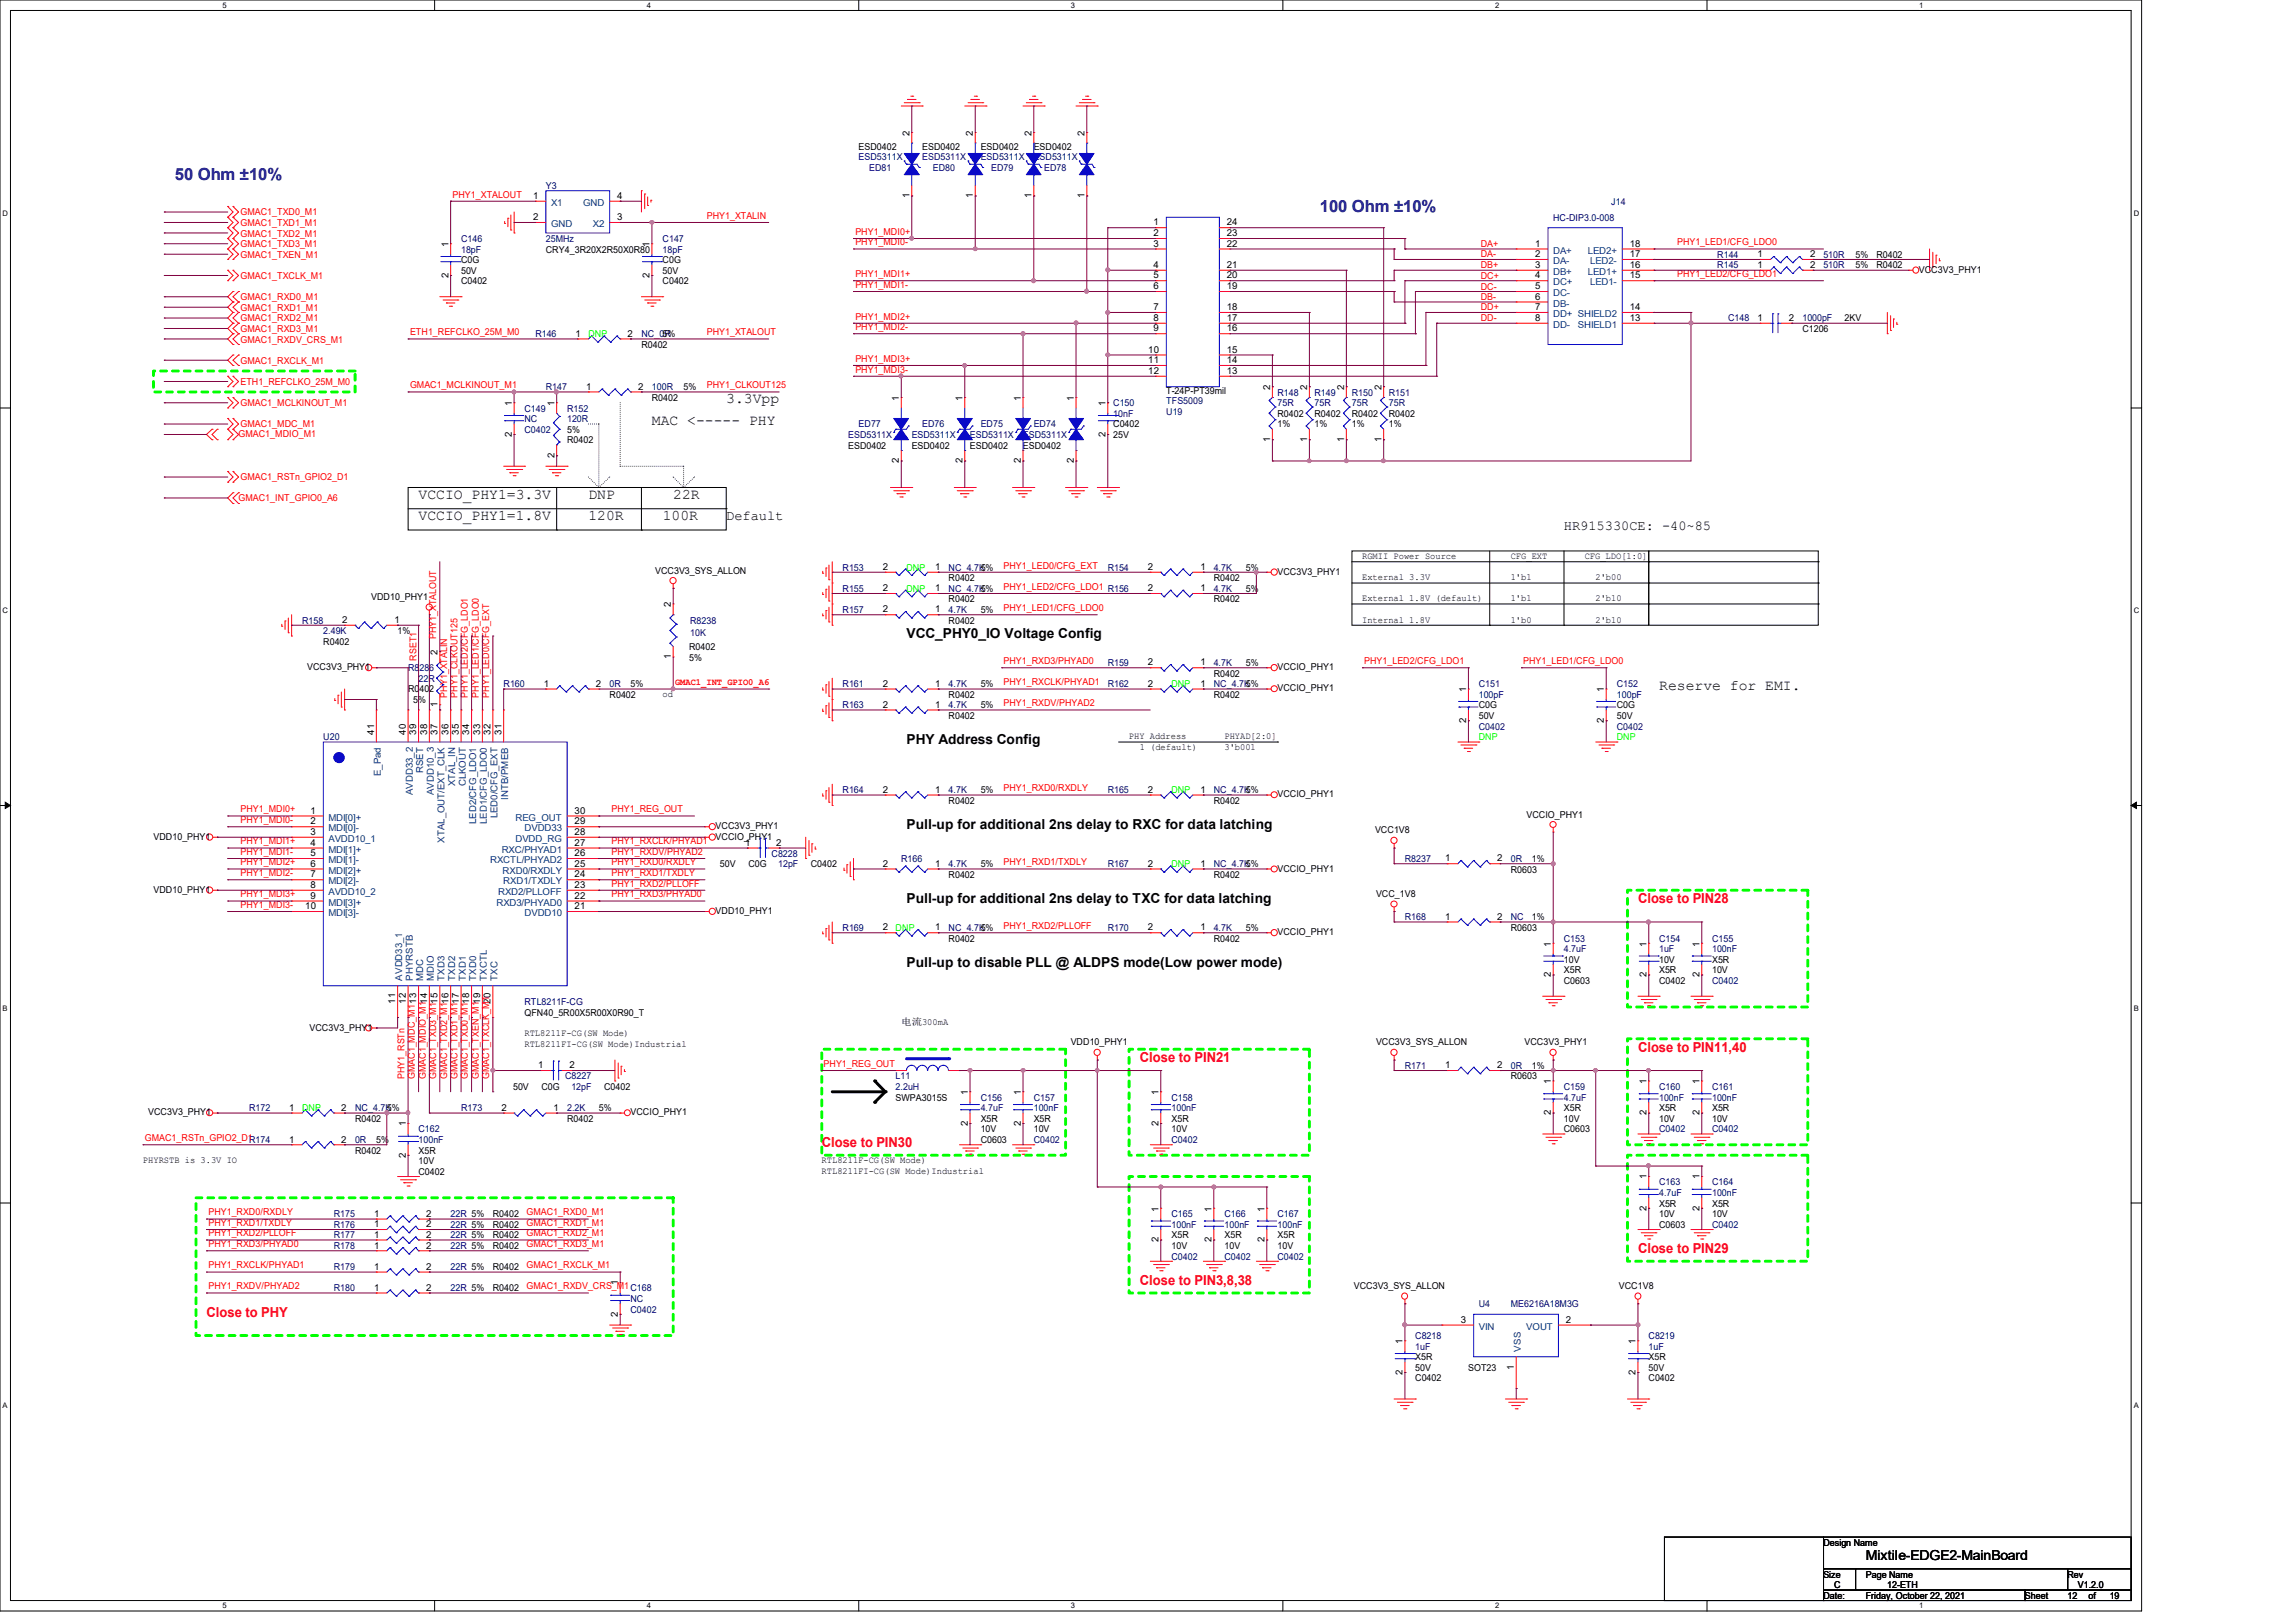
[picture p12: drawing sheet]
<svg xmlns="http://www.w3.org/2000/svg" width="297mm" height="210mm" viewBox="0 0 297 210" stroke-linecap="round" stroke-linejoin="round" font-family="sans-serif">
<defs><g id="words">
<g font-size="2.2" fill="#000080">
<text x="22.6" y="23.3">50 Ohm ±10%</text>
<text x="170.7" y="27.4">100 Ohm ±10%</text>
</g>
<g font-size="1.9">
<text x="93.9" y="52.2">3.3Vpp</text>
<text x="84.3" y="54.9">MAC &lt;----- PHY</text>
<text x="54.1" y="64.6">VCCIO_PHY1=3.3V</text>
<text x="76.1" y="64.6">DNP</text>
<text x="87.1" y="64.6">22R</text>
<text x="54.1" y="67.3">VCCIO_PHY1=1.8V</text>
<text x="76.1" y="67.3">120R</text>
<text x="85.7" y="67.3">100R</text>
<text x="214.6" y="89.2">Reserve for EMI.</text>
</g>
<g font-size="1.8">
<text x="93.9" y="67.2">Default</text>
<text x="202.3" y="68.6">HR915330CE: -40~85</text>
<text x="117.3" y="82.5">VCC_PHY0_IO Voltage Config</text>
<text x="117.3" y="96.3">PHY Address Config</text>
<text x="117.3" y="107.2">Pull-up for additional 2ns delay to RXC for data latching</text>
<text x="117.3" y="116.8">Pull-up for additional 2ns delay to TXC for data latching</text>
<text x="117.3" y="125.1">Pull-up to disable PLL @ ALDPS mode(Low power mode)</text>
<text x="241.4" y="201.8">Mixtile-EDGE2-MainBoard</text>
</g>
<g font-size="1.8" fill="#f00">
<text x="211.9" y="116.8">Close to PIN28</text>
<text x="147.5" y="137.4">Close to PIN21</text>
<text x="211.9" y="136.1">Close to PIN11,40</text>
<text x="106.3" y="148.4">Close to PIN30</text>
<text x="147.5" y="166.2">Close to PIN3,8,38</text>
<text x="211.9" y="162.1">Close to PIN29</text>
<text x="26.7" y="170.3">Close to PHY</text>
</g>
<g font-size="1.2">
<text x="117.6" y="17.5" transform="rotate(-90 117.6 17.5)">2</text>
<text x="125.9" y="17.5" transform="rotate(-90 125.9 17.5)">2</text>
<text x="133.4" y="17.5" transform="rotate(-90 133.4 17.5)">2</text>
<text x="140.3" y="17.5" transform="rotate(-90 140.3 17.5)">2</text>
<text x="111.1" y="19.4">ESD0402</text>
<text x="119.3" y="19.4">ESD0402</text>
<text x="126.9" y="19.4">ESD0402</text>
<text x="133.7" y="19.4">ESD0402</text>
<text x="69" y="25.7">1</text>
<text x="69" y="28.5">2</text>
<text x="79.8" y="28.5">3</text>
<text x="79.8" y="25.7">4</text>
<text x="117.6" y="25.7" transform="rotate(-90 117.6 25.7)">1</text>
<text x="125.9" y="25.7" transform="rotate(-90 125.9 25.7)">1</text>
<text x="133.4" y="25.7" transform="rotate(-90 133.4 25.7)">1</text>
<text x="140.3" y="25.7" transform="rotate(-90 140.3 25.7)">1</text>
<text x="149.2" y="29.2">1</text>
<text x="158.7" y="29.2">24</text>
<text x="58" y="35.9" transform="rotate(-90 58 35.9)">2</text>
<text x="58" y="31.9" transform="rotate(-90 58 31.9)">1</text>
<text x="59.6" y="34">C0G</text>
<text x="59.6" y="35.4">50V</text>
<text x="70.6" y="32.7">CRY4_3R20X2R50X0R80</text>
<text x="84" y="35.9" transform="rotate(-90 84 35.9)">2</text>
<text x="84" y="31.9" transform="rotate(-90 84 31.9)">1</text>
<text x="85.7" y="34">C0G</text>
<text x="85.7" y="35.4">50V</text>
<text x="149.2" y="30.6">2</text>
<text x="149.2" y="31.9">3</text>
<text x="149.2" y="34.7">4</text>
<text x="158.7" y="34.7">21</text>
<text x="158.7" y="31.9">22</text>
<text x="158.7" y="30.6">23</text>
<text x="198.6" y="31.9">1</text>
<text x="198.6" y="33.3">2</text>
<text x="198.6" y="34.7">3</text>
<text x="210.8" y="34.7">16</text>
<text x="210.8" y="33.3">17</text>
<text x="210.8" y="31.9">18</text>
<text x="227.4" y="33.3">1</text>
<text x="227.4" y="34.7">1</text>
<text x="234.1" y="33.3">2</text>
<text x="234.1" y="34.7">2</text>
<text x="240" y="33.4">5%</text>
<text x="240" y="34.7">5%</text>
<text x="242.7" y="33.4">R0402</text>
<text x="242.7" y="34.7">R0402</text>
<text x="248.2" y="35.3">VCC3V3_PHY1</text>
<text x="59.6" y="36.8">C0402</text>
<text x="85.7" y="36.8">C0402</text>
<text x="149.2" y="36">5</text>
<text x="149.2" y="37.4">6</text>
<text x="149.2" y="40.1">7</text>
<text x="149.2" y="41.5">8</text>
<text x="158.7" y="41.5">17</text>
<text x="158.7" y="40.1">18</text>
<text x="158.7" y="37.4">19</text>
<text x="158.7" y="36">20</text>
<text x="198.6" y="38.8">6</text>
<text x="198.6" y="36">4</text>
<text x="198.6" y="37.4">5</text>
<text x="198.6" y="40.1">7</text>
<text x="198.6" y="41.5">8</text>
<text x="210.8" y="40.1">14</text>
<text x="210.8" y="41.5">13</text>
<text x="210.8" y="36">15</text>
<text x="227.4" y="41.5">1</text>
<text x="231.4" y="41.5">2</text>
<text x="238.6" y="41.6">2KV</text>
<text x="74.5" y="43.6">1</text>
<text x="81.2" y="43.6">2</text>
<text x="83" y="45">R0402</text>
<text x="85.7" y="43.6">5%</text>
<text x="148.5" y="45.6">10</text>
<text x="148.5" y="47">11</text>
<text x="149.2" y="42.9">9</text>
<text x="158.7" y="47">14</text>
<text x="158.7" y="45.6">15</text>
<text x="158.7" y="42.9">16</text>
<text x="233.1" y="43">C1206</text>
<text x="66.2" y="52.5" transform="rotate(-90 66.2 52.5)">1</text>
<text x="71.7" y="52.5" transform="rotate(-90 71.7 52.5)">1</text>
<text x="75.8" y="50.4">1</text>
<text x="82.5" y="50.4">2</text>
<text x="84.3" y="51.9">R0402</text>
<text x="88.4" y="50.5">5%</text>
<text x="116.3" y="51.8" transform="rotate(-90 116.3 51.8)">1</text>
<text x="124.5" y="51.8" transform="rotate(-90 124.5 51.8)">1</text>
<text x="132" y="51.8" transform="rotate(-90 132 51.8)">1</text>
<text x="138.9" y="51.8" transform="rotate(-90 138.9 51.8)">1</text>
<text x="143" y="52.5" transform="rotate(-90 143 52.5)">1</text>
<text x="148.5" y="48.4">12</text>
<text x="150.9" y="50.9">T-24P-PT39mil</text>
<text x="158.7" y="48.4">13</text>
<text x="164.3" y="50.5" transform="rotate(-90 164.3 50.5)">2</text>
<text x="165.3" y="53.9">R0402</text>
<text x="169.1" y="50.5" transform="rotate(-90 169.1 50.5)">2</text>
<text x="170" y="53.9">R0402</text>
<text x="173.9" y="50.5" transform="rotate(-90 173.9 50.5)">2</text>
<text x="174.9" y="53.9">R0402</text>
<text x="178.7" y="50.5" transform="rotate(-90 178.7 50.5)">2</text>
<text x="179.6" y="53.9">R0402</text>
<text x="66.2" y="56.5" transform="rotate(-90 66.2 56.5)">2</text>
<text x="71.7" y="59.2" transform="rotate(-90 71.7 59.2)">2</text>
<text x="73.4" y="57.4">R0402</text>
<text x="73.4" y="56">5%</text>
<text x="109.7" y="58">ESD0402</text>
<text x="116.3" y="60" transform="rotate(-90 116.3 60)">2</text>
<text x="117.9" y="58">ESD0402</text>
<text x="124.5" y="60" transform="rotate(-90 124.5 60)">2</text>
<text x="125.5" y="58">ESD0402</text>
<text x="132" y="60" transform="rotate(-90 132 60)">2</text>
<text x="132.3" y="58">ESD0402</text>
<text x="138.9" y="60" transform="rotate(-90 138.9 60)">2</text>
<text x="143" y="56.5" transform="rotate(-90 143 56.5)">2</text>
<text x="144" y="55.3">C0402</text>
<text x="144" y="56.7">25V</text>
<text x="164.3" y="57.2" transform="rotate(-90 164.3 57.2)">1</text>
<text x="165.3" y="55.3">1%</text>
<text x="169.1" y="57.2" transform="rotate(-90 169.1 57.2)">1</text>
<text x="170" y="55.3">1%</text>
<text x="173.9" y="57.2" transform="rotate(-90 173.9 57.2)">1</text>
<text x="174.9" y="55.3">1%</text>
<text x="178.7" y="57.2" transform="rotate(-90 178.7 57.2)">1</text>
<text x="179.6" y="55.3">1%</text>
<text x="48" y="77.7">VDD10_PHY1</text>
<text x="84.7" y="74.3">VCC3V3_SYS_ALLON</text>
<text x="114.2" y="73.7">2</text>
<text x="114.2" y="76.5">2</text>
<text x="121" y="73.7">1</text>
<text x="121" y="76.5">1</text>
<text x="122.7" y="75.2">R0402</text>
<text x="122.7" y="77.9">R0402</text>
<text x="148.5" y="73.7">2</text>
<text x="148.5" y="76.5">2</text>
<text x="155.3" y="73.7">1</text>
<text x="155.3" y="76.5">1</text>
<text x="157" y="75.2">R0402</text>
<text x="157" y="77.9">R0402</text>
<text x="161.1" y="73.8">5%</text>
<text x="161.1" y="76.6">5%</text>
<text x="165.3" y="74.4">VCC3V3_PHY1</text>
<text x="176.2" y="72.3">RGMII Power Source</text>
<text x="176.2" y="75.1">External 3.3V</text>
<text x="176.2" y="77.8">External 1.8V (default)</text>
<text x="195.4" y="72.3">CFG_EXT</text>
<text x="195.4" y="75.1">1'b1</text>
<text x="195.4" y="77.8">1'b1</text>
<text x="205" y="72.3">CFG_LDO[1:0]</text>
<text x="206.4" y="75.1">2'b00</text>
<text x="206.4" y="77.8">2'b10</text>
<text x="41.8" y="83.4">R0402</text>
<text x="44.3" y="80.6">2</text>
<text x="51" y="80.6">1</text>
<text x="51.4" y="82">1%</text>
<text x="86.8" y="78.6" transform="rotate(-90 86.8 78.6)">2</text>
<text x="114.2" y="79.2">2</text>
<text x="121" y="79.2">1</text>
<text x="122.7" y="80.7">R0402</text>
<text x="126.9" y="79.3">5%</text>
<text x="176.2" y="80.6">Internal 1.8V</text>
<text x="195.4" y="80.6">1'b0</text>
<text x="206.4" y="80.6">2'b10</text>
<text x="39.7" y="86.7">VCC3V3_PHY1</text>
<text x="52.8" y="89.6">R0402</text>
<text x="56.6" y="84.8" transform="rotate(-90 56.6 84.8)">2</text>
<text x="70.4" y="88.9">1</text>
<text x="77.1" y="88.9">2</text>
<text x="81.6" y="88.9">5%</text>
<text x="86.8" y="85.3" transform="rotate(-90 86.8 85.3)">1</text>
<text x="89.1" y="84.1">R0402</text>
<text x="89.1" y="85.5">5%</text>
<text x="114.2" y="88.9">2</text>
<text x="121" y="88.9">1</text>
<text x="126.9" y="88.9">5%</text>
<text x="148.5" y="86.1">2</text>
<text x="148.5" y="88.9">2</text>
<text x="155.3" y="86.1">1</text>
<text x="155.3" y="88.9">1</text>
<text x="157" y="87.5">R0402</text>
<text x="161.1" y="86.1">5%</text>
<text x="165.3" y="89.5">VCCIO_PHY1</text>
<text x="165.3" y="86.7">VCCIO_PHY1</text>
<text x="189.7" y="89.5" transform="rotate(-90 189.7 89.5)">1</text>
<text x="207.5" y="89.5" transform="rotate(-90 207.5 89.5)">1</text>
<text x="48.4" y="95" transform="rotate(-90 48.4 95)">41</text>
<text x="52.5" y="95" transform="rotate(-90 52.5 95)">40</text>
<text x="53.5" y="91">5%</text>
<text x="53.8" y="95" transform="rotate(-90 53.8 95)">39</text>
<text x="55.2" y="95" transform="rotate(-90 55.2 95)">38</text>
<text x="56.6" y="95" transform="rotate(-90 56.6 95)">37</text>
<text x="56.6" y="91.5" transform="rotate(-90 56.6 91.5)">1</text>
<text x="58" y="95" transform="rotate(-90 58 95)">36</text>
<text x="59.4" y="95" transform="rotate(-90 59.4 95)">35</text>
<text x="60.7" y="95" transform="rotate(-90 60.7 95)">34</text>
<text x="62.1" y="95" transform="rotate(-90 62.1 95)">33</text>
<text x="63.5" y="95" transform="rotate(-90 63.5 95)">32</text>
<text x="64.9" y="95" transform="rotate(-90 64.9 95)">31</text>
<text x="78.9" y="90.3">R0402</text>
<text x="85.7" y="90.2">od</text>
<text x="114.2" y="91.6">2</text>
<text x="121" y="91.6">1</text>
<text x="122.7" y="90.3">R0402</text>
<text x="122.7" y="93">R0402</text>
<text x="126.9" y="91.7">5%</text>
<text x="146" y="95.6">PHY Address</text>
<text x="157" y="90.3">R0402</text>
<text x="158.4" y="95.6">PHYAD[2:0]</text>
<text x="189.7" y="93.5" transform="rotate(-90 189.7 93.5)">2</text>
<text x="191.3" y="91.7">C0G</text>
<text x="191.3" y="93">50V</text>
<text x="207.5" y="93.5" transform="rotate(-90 207.5 93.5)">2</text>
<text x="209.1" y="91.7">C0G</text>
<text x="209.1" y="93">50V</text>
<text x="147.4" y="97">1 (default)</text>
<text x="158.4" y="97">3'b001</text>
<text x="40.2" y="105.3">1</text>
<text x="40.2" y="106.7">2</text>
<text x="74.3" y="106.7">29</text>
<text x="74.3" y="105.3">30</text>
<text x="92.6" y="107.3">VCC3V3_PHY1</text>
<text x="114.2" y="102.6">2</text>
<text x="121" y="102.6">1</text>
<text x="122.7" y="104">R0402</text>
<text x="126.9" y="102.6">5%</text>
<text x="148.5" y="102.6">2</text>
<text x="155.3" y="102.6">1</text>
<text x="157" y="104">R0402</text>
<text x="165.3" y="103.2">VCCIO_PHY1</text>
<text x="177.9" y="107.8">VCC1V8</text>
<text x="197.5" y="105.8">VCCIO_PHY1</text>
<text x="19.9" y="108.7">VDD10_PHY1</text>
<text x="40.2" y="108">3</text>
<text x="40.2" y="109.4">4</text>
<text x="40.2" y="110.8">5</text>
<text x="40.2" y="112.1">6</text>
<text x="40.2" y="113.5">7</text>
<text x="74.3" y="113.5">24</text>
<text x="74.3" y="112.1">25</text>
<text x="74.3" y="110.8">26</text>
<text x="74.3" y="109.4">27</text>
<text x="74.3" y="108">28</text>
<text x="92.6" y="108.7">VCCIO_PHY1</text>
<text x="93.1" y="112.2">50V</text>
<text x="96.4" y="109.4">1</text>
<text x="96.8" y="112.2">C0G</text>
<text x="100.4" y="109.4">2</text>
<text x="104.9" y="112.2">C0402</text>
<text x="114.2" y="112.1">2</text>
<text x="121" y="112.1">1</text>
<text x="122.7" y="113.6">R0402</text>
<text x="126.9" y="112.2">5%</text>
<text x="148.5" y="112.1">2</text>
<text x="155.3" y="112.1">1</text>
<text x="157" y="113.6">R0402</text>
<text x="165.3" y="112.8">VCCIO_PHY1</text>
<text x="186.9" y="111.5">1</text>
<text x="193.7" y="111.5">2</text>
<text x="195.4" y="112.9">R0603</text>
<text x="198.1" y="111.5">1%</text>
<text x="19.9" y="115.5">VDD10_PHY1</text>
<text x="39.5" y="117.6">10</text>
<text x="40.2" y="114.9">8</text>
<text x="40.2" y="116.3">9</text>
<text x="74.3" y="117.6">21</text>
<text x="74.3" y="116.3">22</text>
<text x="74.3" y="114.9">23</text>
<text x="92.6" y="118.3">VDD10_PHY1</text>
<text x="178" y="116.1">VCC_1V8</text>
<text x="186.9" y="119">1</text>
<text x="193.7" y="119">2</text>
<text x="198.1" y="119.1">1%</text>
<text x="114.2" y="120.4">2</text>
<text x="121" y="120.4">1</text>
<text x="122.7" y="121.8">R0402</text>
<text x="148.5" y="120.4">2</text>
<text x="155.3" y="120.4">1</text>
<text x="157" y="121.8">R0402</text>
<text x="161.1" y="120.4">5%</text>
<text x="165.3" y="121">VCCIO_PHY1</text>
<text x="195.4" y="120.4">R0603</text>
<text x="200.6" y="122.5" transform="rotate(-90 200.6 122.5)">1</text>
<text x="202.3" y="125.9">X5R</text>
<text x="202.3" y="124.6">10V</text>
<text x="213" y="122.5" transform="rotate(-90 213 122.5)">1</text>
<text x="214.6" y="125.9">X5R</text>
<text x="214.6" y="124.6">10V</text>
<text x="219.8" y="122.5" transform="rotate(-90 219.8 122.5)">1</text>
<text x="221.5" y="124.6">X5R</text>
<text x="221.5" y="125.9">10V</text>
<text x="51.1" y="129.9" transform="rotate(-90 51.1 129.9)">11</text>
<text x="52.5" y="129.9" transform="rotate(-90 52.5 129.9)">12</text>
<text x="63.5" y="129.9" transform="rotate(-90 63.5 129.9)">20</text>
<text x="67.9" y="131.4">QFN40_5R00X5R00X0R90_T</text>
<text x="200.6" y="126.5" transform="rotate(-90 200.6 126.5)">2</text>
<text x="202.3" y="127.3">C0603</text>
<text x="213" y="126.5" transform="rotate(-90 213 126.5)">2</text>
<text x="214.6" y="127.3">C0402</text>
<text x="219.8" y="126.5" transform="rotate(-90 219.8 126.5)">2</text>
<text x="40" y="133.3">VCC3V3_PHY1</text>
<text x="67.8" y="134">RTL8211F-CG(SW Mode)</text>
<text x="67.8" y="135.4">RTL8211FI-CG(SW Mode)Industrial</text>
<text x="116.6" y="132.7">电流300mA</text>
<text x="138.5" y="135.3">VDD10_PHY1</text>
<text x="178" y="135.3">VCC3V3_SYS_ALLON</text>
<text x="197.2" y="135.3">VCC3V3_PHY1</text>
<text x="37.4" y="143.7">1</text>
<text x="44.2" y="143.7">2</text>
<text x="50" y="143.8">5%</text>
<text x="64.9" y="143.7">2</text>
<text x="66.4" y="141">50V</text>
<text x="69.6" y="138.2">1</text>
<text x="70.1" y="141">C0G</text>
<text x="71.6" y="143.7">1</text>
<text x="73.7" y="138.2">2</text>
<text x="77.5" y="143.8">5%</text>
<text x="78.1" y="141">C0402</text>
<text x="115.9" y="142.4">SWPA3015S</text>
<text x="125.2" y="141.7" transform="rotate(-90 125.2 141.7)">1</text>
<text x="132" y="141.7" transform="rotate(-90 132 141.7)">1</text>
<text x="149.9" y="141.7" transform="rotate(-90 149.9 141.7)">1</text>
<text x="186.9" y="138.2">1</text>
<text x="193.7" y="138.2">2</text>
<text x="195.4" y="139.7">R0603</text>
<text x="198.1" y="138.3">1%</text>
<text x="200.6" y="140.3" transform="rotate(-90 200.6 140.3)">1</text>
<text x="202.3" y="143.8">X5R</text>
<text x="213" y="140.3" transform="rotate(-90 213 140.3)">1</text>
<text x="214.6" y="143.8">X5R</text>
<text x="219.8" y="140.3" transform="rotate(-90 219.8 140.3)">1</text>
<text x="221.5" y="143.8">X5R</text>
<text x="19.2" y="144.3">VCC3V3_PHY1</text>
<text x="37.4" y="147.8">1</text>
<text x="44.2" y="147.8">2</text>
<text x="45.9" y="145.2">R0402</text>
<text x="45.9" y="149.3">R0402</text>
<text x="48.7" y="147.9">5%</text>
<text x="52.5" y="149.8" transform="rotate(-90 52.5 149.8)">2</text>
<text x="52.5" y="145.8" transform="rotate(-90 52.5 145.8)">1</text>
<text x="54.1" y="149.3">X5R</text>
<text x="73.4" y="145.2">R0402</text>
<text x="81.6" y="144.3">VCCIO_PHY1</text>
<text x="125.2" y="145.7" transform="rotate(-90 125.2 145.7)">2</text>
<text x="126.9" y="147.9">C0603</text>
<text x="126.9" y="145.2">X5R</text>
<text x="126.9" y="146.5">10V</text>
<text x="132" y="145.7" transform="rotate(-90 132 145.7)">2</text>
<text x="133.7" y="145.2">X5R</text>
<text x="133.7" y="146.5">10V</text>
<text x="149.9" y="145.7" transform="rotate(-90 149.9 145.7)">2</text>
<text x="151.5" y="145.2">X5R</text>
<text x="151.5" y="146.5">10V</text>
<text x="200.6" y="144.3" transform="rotate(-90 200.6 144.3)">2</text>
<text x="202.3" y="146.5">C0603</text>
<text x="202.3" y="145.2">10V</text>
<text x="213" y="144.3" transform="rotate(-90 213 144.3)">2</text>
<text x="214.6" y="145.2">10V</text>
<text x="219.8" y="144.3" transform="rotate(-90 219.8 144.3)">2</text>
<text x="221.5" y="145.2">10V</text>
<text x="18.5" y="150.5">PHYRSTB is 3.3V IO</text>
<text x="54.1" y="152">C0402</text>
<text x="54.1" y="150.6">10V</text>
<text x="106.3" y="150.5">RTL8211F-CG(SW Mode)</text>
<text x="106.3" y="151.9">RTL8211FI-CG(SW Mode)Industrial</text>
<text x="213" y="152.6" transform="rotate(-90 213 152.6)">1</text>
<text x="219.8" y="152.6" transform="rotate(-90 219.8 152.6)">1</text>
<text x="48.4" y="161.5">1</text>
<text x="48.4" y="157.4">1</text>
<text x="48.4" y="158.8">1</text>
<text x="48.4" y="160.1">1</text>
<text x="55.1" y="161.5">2</text>
<text x="55.1" y="157.4">2</text>
<text x="55.1" y="158.8">2</text>
<text x="55.1" y="160.1">2</text>
<text x="63.7" y="161.6">R0402</text>
<text x="63.7" y="157.5">R0402</text>
<text x="63.7" y="158.9">R0402</text>
<text x="63.7" y="160.2">R0402</text>
<text x="149.9" y="160.7" transform="rotate(-90 149.9 160.7)">2</text>
<text x="149.9" y="156.8" transform="rotate(-90 149.9 156.8)">1</text>
<text x="151.5" y="160.2">X5R</text>
<text x="151.5" y="161.6">10V</text>
<text x="156.7" y="160.7" transform="rotate(-90 156.7 160.7)">2</text>
<text x="156.7" y="156.8" transform="rotate(-90 156.7 156.8)">1</text>
<text x="158.4" y="160.2">X5R</text>
<text x="158.4" y="161.6">10V</text>
<text x="163.6" y="160.7" transform="rotate(-90 163.6 160.7)">2</text>
<text x="163.6" y="156.8" transform="rotate(-90 163.6 156.8)">1</text>
<text x="165.3" y="160.2">X5R</text>
<text x="165.3" y="161.6">10V</text>
<text x="213" y="156.6" transform="rotate(-90 213 156.6)">2</text>
<text x="214.6" y="158.9">C0603</text>
<text x="214.6" y="156.1">X5R</text>
<text x="214.6" y="157.5">10V</text>
<text x="219.8" y="156.6" transform="rotate(-90 219.8 156.6)">2</text>
<text x="221.5" y="156.1">X5R</text>
<text x="221.5" y="157.5">10V</text>
<text x="48.4" y="167">1</text>
<text x="48.4" y="164.3">1</text>
<text x="55.1" y="167">2</text>
<text x="55.1" y="164.3">2</text>
<text x="63.7" y="167.1">R0402</text>
<text x="63.7" y="164.3">R0402</text>
<text x="79.9" y="166.3" transform="rotate(-90 79.9 166.3)">1</text>
<text x="175.1" y="166.8">VCC3V3_SYS_ALLON</text>
<text x="209.4" y="166.8">VCC1V8</text>
<text x="79.9" y="170.4" transform="rotate(-90 79.9 170.4)">2</text>
<text x="181.4" y="173.9" transform="rotate(-90 181.4 173.9)">1</text>
<text x="189" y="171.2">3</text>
<text x="202.6" y="171.2">2</text>
<text x="211.6" y="173.9" transform="rotate(-90 211.6 173.9)">1</text>
<text x="181.4" y="177.9" transform="rotate(-90 181.4 177.9)">2</text>
<text x="183.1" y="178.7">C0402</text>
<text x="183.1" y="176">X5R</text>
<text x="183.1" y="177.4">50V</text>
<text x="189.9" y="177.4">SOT23</text>
<text x="195.8" y="177.2" transform="rotate(-90 195.8 177.2)">1</text>
<text x="211.6" y="177.9" transform="rotate(-90 211.6 177.9)">2</text>
<text x="213.3" y="178.7">C0402</text>
<text x="213.3" y="176">X5R</text>
<text x="213.3" y="177.4">50V</text>
<text x="235.9" y="200">Design Name</text>
<text x="235.9" y="204.1">Size</text>
<text x="235.9" y="206.9">Date:</text>
<text x="237.3" y="205.5">C</text>
<text x="241.4" y="204.1">Page Name</text>
<text x="241.4" y="206.9">Friday, October 22, 2021</text>
<text x="244.1" y="205.5">12-ETH</text>
<text x="261.9" y="206.9">Sheet</text>
<text x="267.4" y="204.1">Rev</text>
<text x="267.4" y="206.9">12</text>
<text x="268.8" y="205.5">V1.2.0</text>
<text x="270.1" y="206.9">of</text>
<text x="272.9" y="206.9">19</text>
</g>
<g font-size="1.2" fill="#000080">
<text x="111.1" y="20.7">ESD5311X</text>
<text x="112.4" y="22.1">ED81</text>
<text x="119.3" y="20.7">ESD5311X</text>
<text x="120.7" y="22.1">ED80</text>
<text x="126.9" y="20.7">ESD5311X</text>
<text x="128.2" y="22.1">ED79</text>
<text x="133.7" y="20.7">ESD5311X</text>
<text x="135.1" y="22.1">ED78</text>
<text x="70.6" y="24.4">Y3</text>
<text x="200.9" y="28.6">HC-DIP3.0-008</text>
<text x="208.4" y="26.5">J14</text>
<text x="59.6" y="31.3">C146</text>
<text x="59.6" y="32.7">18pF</text>
<text x="70.6" y="31.3">25MHz</text>
<text x="85.7" y="31.3">C147</text>
<text x="85.7" y="32.7">18pF</text>
<text x="222.1" y="33.4">R144</text>
<text x="222.1" y="34.7">R145</text>
<text x="235.9" y="33.4">510R</text>
<text x="235.9" y="34.7">510R</text>
<text x="223.5" y="41.6">C148</text>
<text x="233.1" y="41.6">1000pF</text>
<text x="69.3" y="43.6">R146</text>
<text x="83" y="43.6">NC_0R</text>
<text x="67.9" y="53.3">C149</text>
<text x="70.6" y="50.5">R147</text>
<text x="73.4" y="53.3">R152</text>
<text x="84.3" y="50.5">100R</text>
<text x="144" y="52.6">C150</text>
<text x="144" y="53.9">10nF</text>
<text x="150.9" y="53.7">U19</text>
<text x="150.9" y="52.3">TFS5009</text>
<text x="165.3" y="51.2">R148</text>
<text x="165.3" y="52.6">75R</text>
<text x="170" y="51.2">R149</text>
<text x="170" y="52.6">75R</text>
<text x="174.9" y="51.2">R150</text>
<text x="174.9" y="52.6">75R</text>
<text x="179.6" y="51.2">R151</text>
<text x="179.6" y="52.6">75R</text>
<text x="67.9" y="54.6">NC</text>
<text x="67.9" y="56">C0402</text>
<text x="73.4" y="54.6">120R</text>
<text x="109.7" y="56.7">ESD5311X</text>
<text x="111.1" y="55.3">ED77</text>
<text x="117.9" y="56.7">ESD5311X</text>
<text x="119.3" y="55.3">ED76</text>
<text x="125.5" y="56.7">ESD5311X</text>
<text x="126.9" y="55.3">ED75</text>
<text x="132.3" y="56.7">ESD5311X</text>
<text x="133.7" y="55.3">ED74</text>
<text x="109" y="73.8">R153</text>
<text x="109" y="76.6">R155</text>
<text x="122.7" y="73.8">NC_4.7K5%</text>
<text x="122.7" y="76.6">NC_4.7K5%</text>
<text x="143.3" y="73.8">R154</text>
<text x="157" y="73.8">4.7K</text>
<text x="157" y="76.6">4.7K</text>
<text x="39.1" y="80.7">R158</text>
<text x="41.8" y="82">2.49K</text>
<text x="89.3" y="80.7">R8238</text>
<text x="89.3" y="82.3">10K</text>
<text x="109" y="79.3">R157</text>
<text x="122.7" y="79.3">4.7K</text>
<text x="52.8" y="86.9">R8286</text>
<text x="54.1" y="88.2">22R</text>
<text x="65.1" y="88.9">R160</text>
<text x="78.9" y="88.9">0R</text>
<text x="109" y="88.9">R161</text>
<text x="122.7" y="88.9">4.7K</text>
<text x="143.3" y="86.1">R159</text>
<text x="143.3" y="88.9">R162</text>
<text x="157" y="86.1">4.7K</text>
<text x="157" y="88.9">NC_4.7K5%</text>
<text x="191.3" y="88.9">C151</text>
<text x="209.1" y="88.9">C152</text>
<text x="41.8" y="95.8">U20</text>
<text x="109" y="91.7">R163</text>
<text x="122.7" y="91.7">4.7K</text>
<text x="191.3" y="90.3">100pF</text>
<text x="191.3" y="94.4">C0402</text>
<text x="209.1" y="90.3">100pF</text>
<text x="209.1" y="94.4">C0402</text>
<text x="109" y="102.6">R164</text>
<text x="122.7" y="102.6">4.7K</text>
<text x="143.3" y="102.6">R165</text>
<text x="157" y="102.6">NC_4.7K5%</text>
<text x="99.8" y="110.9">C8228</text>
<text x="100.7" y="112.2">12pF</text>
<text x="116.6" y="111.5">R166</text>
<text x="122.7" y="112.2">4.7K</text>
<text x="143.3" y="112.2">R167</text>
<text x="157" y="112.2">NC_4.7K5%</text>
<text x="181.7" y="111.5">R8237</text>
<text x="195.4" y="111.5">0R</text>
<text x="181.7" y="119.1">R168</text>
<text x="195.4" y="119.1">NC</text>
<text x="109" y="120.4">R169</text>
<text x="122.7" y="120.4">NC_4.7K5%</text>
<text x="143.3" y="120.4">R170</text>
<text x="157" y="120.4">4.7K</text>
<text x="202.3" y="121.8">C153</text>
<text x="202.3" y="123.2">4.7uF</text>
<text x="214.6" y="121.8">C154</text>
<text x="214.6" y="123.2">1uF</text>
<text x="221.5" y="121.8">C155</text>
<text x="221.5" y="123.2">100nF</text>
<text x="67.9" y="130">RTL8211F-CG</text>
<text x="221.5" y="127.3">C0402</text>
<text x="32.2" y="143.8">R172</text>
<text x="45.9" y="143.8">NC_4.7K</text>
<text x="59.6" y="143.8">R173</text>
<text x="73.1" y="139.7">C8227</text>
<text x="73.4" y="143.8">2.2K</text>
<text x="73.9" y="141">12pF</text>
<text x="115.9" y="139.7">L11</text>
<text x="115.9" y="141">2.2uH</text>
<text x="126.9" y="142.4">C156</text>
<text x="126.9" y="143.8">4.7uF</text>
<text x="133.7" y="142.4">C157</text>
<text x="133.7" y="143.8">100nF</text>
<text x="151.5" y="142.4">C158</text>
<text x="151.5" y="143.8">100nF</text>
<text x="181.7" y="138.3">R171</text>
<text x="195.4" y="138.3">0R</text>
<text x="202.3" y="141">C159</text>
<text x="202.3" y="142.4">4.7uF</text>
<text x="214.6" y="141">C160</text>
<text x="214.6" y="142.4">100nF</text>
<text x="221.5" y="141">C161</text>
<text x="221.5" y="142.4">100nF</text>
<text x="45.9" y="147.9">0R</text>
<text x="54.1" y="146.5">C162</text>
<text x="54.1" y="147.9">100nF</text>
<text x="133.7" y="147.9">C0402</text>
<text x="151.5" y="147.9">C0402</text>
<text x="214.6" y="146.5">C0402</text>
<text x="221.5" y="146.5">C0402</text>
<text x="214.6" y="153.4">C163</text>
<text x="214.6" y="154.7">4.7uF</text>
<text x="221.5" y="153.4">C164</text>
<text x="221.5" y="154.7">100nF</text>
<text x="43.2" y="161.6">R178</text>
<text x="43.2" y="157.5">R175</text>
<text x="43.2" y="158.9">R176</text>
<text x="43.2" y="160.2">R177</text>
<text x="58.3" y="161.6">22R 5%</text>
<text x="58.3" y="157.5">22R 5%</text>
<text x="58.3" y="158.9">22R 5%</text>
<text x="58.3" y="160.2">22R 5%</text>
<text x="151.5" y="157.5">C165</text>
<text x="151.5" y="158.9">100nF</text>
<text x="158.4" y="157.5">C166</text>
<text x="158.4" y="158.9">100nF</text>
<text x="165.3" y="157.5">C167</text>
<text x="165.3" y="158.9">100nF</text>
<text x="221.5" y="158.9">C0402</text>
<text x="43.2" y="167.1">R180</text>
<text x="43.2" y="164.3">R179</text>
<text x="58.3" y="167.1">22R 5%</text>
<text x="58.3" y="164.3">22R 5%</text>
<text x="151.5" y="163">C0402</text>
<text x="158.4" y="163">C0402</text>
<text x="165.3" y="163">C0402</text>
<text x="81.6" y="168.4">NC</text>
<text x="81.6" y="169.8">C0402</text>
<text x="183.1" y="173.3">C8218</text>
<text x="191.3" y="169.2">U4</text>
<text x="195.4" y="169.2">ME6216A18M3G</text>
<text x="213.3" y="173.3">C8219</text>
<text x="183.1" y="174.6">1uF</text>
<text x="213.3" y="174.6">1uF</text>
</g>
<g font-size="1.2" fill="#f00">
<text x="31.1" y="27.9">GMAC1_TXD0_M1</text>
<text x="31.1" y="29.3">GMAC1_TXD1_M1</text>
<text x="58.5" y="25.6">PHY1_XTALOUT</text>
<text x="91.4" y="28.3">PHY1_XTALIN</text>
<text x="31.1" y="30.6">GMAC1_TXD2_M1</text>
<text x="31.1" y="32">GMAC1_TXD3_M1</text>
<text x="31.1" y="33.4">GMAC1_TXEN_M1</text>
<text x="110.6" y="35.9">PHY1_MDI1+</text>
<text x="110.6" y="31.8">PHY1_MDI0-</text>
<text x="110.6" y="30.4">PHY1_MDI0+</text>
<text x="191.5" y="32">DA+</text>
<text x="191.5" y="33.3">DA-</text>
<text x="191.5" y="34.7">DB+</text>
<text x="216.9" y="31.8">PHY1_LED1/CFG_LDO0</text>
<text x="216.9" y="35.9">PHY1_LED2/CFG_LDO1</text>
<text x="31.1" y="36.1">GMAC1_TXCLK_M1</text>
<text x="31.1" y="41.6">GMAC1_RXD2_M1</text>
<text x="31.1" y="38.9">GMAC1_RXD0_M1</text>
<text x="31.1" y="40.2">GMAC1_RXD1_M1</text>
<text x="110.6" y="41.4">PHY1_MDI2+</text>
<text x="110.6" y="37.3">PHY1_MDI1-</text>
<text x="191.5" y="38.8">DB-</text>
<text x="191.5" y="36.1">DC+</text>
<text x="191.5" y="37.5">DC-</text>
<text x="191.5" y="40.2">DD+</text>
<text x="191.5" y="41.6">DD-</text>
<text x="31.1" y="43">GMAC1_RXD3_M1</text>
<text x="31.1" y="47.1">GMAC1_RXCLK_M1</text>
<text x="31.1" y="44.3">GMAC1_RXDV_CRS_M1</text>
<text x="53" y="43.4">ETH1_REFCLKO_25M_M0</text>
<text x="91.4" y="43.4">PHY1_XTALOUT</text>
<text x="110.6" y="46.8">PHY1_MDI3+</text>
<text x="110.6" y="42.7">PHY1_MDI2-</text>
<text x="31.1" y="49.8">ETH1_REFCLKO_25M_M0</text>
<text x="31.1" y="52.6">GMAC1_MCLKINOUT_M1</text>
<text x="53" y="50.3">GMAC1_MCLKINOUT_M1</text>
<text x="91.4" y="50.3">PHY1_CLKOUT125</text>
<text x="110.6" y="48.2">PHY1_MDI3-</text>
<text x="30.9" y="56.6">GMAC1_MDIO_M1</text>
<text x="31.1" y="55.3">GMAC1_MDC_M1</text>
<text x="30.9" y="64.8">GMAC1_INT_GPIO0_A6</text>
<text x="31.1" y="62.1">GMAC1_RSTn_GPIO2_D1</text>
<text x="129.8" y="76.3">PHY1_LED2/CFG_LDO1 R156</text>
<text x="129.8" y="73.6">PHY1_LED0/CFG_EXT</text>
<text x="56.4" y="82.7" transform="rotate(-90 56.4 82.7)">PHY1_XTALOUT</text>
<text x="129.8" y="79.1">PHY1_LED1/CFG_LDO0</text>
<text x="53.9" y="85.5" transform="rotate(-90 53.9 85.5)">RSET1</text>
<text x="87.3" y="88.7">GMAC1_INT_GPIO0_A6</text>
<text x="129.8" y="88.7">PHY1_RXCLK/PHYAD1</text>
<text x="129.8" y="85.9">PHY1_RXD3/PHYAD0</text>
<text x="176.5" y="85.9">PHY1_LED2/CFG_LDO1</text>
<text x="197" y="85.9">PHY1_LED1/CFG_LDO0</text>
<text x="57.8" y="90.3" transform="rotate(-90 57.8 90.3)">PHY1_XTALIN</text>
<text x="59.2" y="90.3" transform="rotate(-90 59.2 90.3)">PHY1_CLKOUT125</text>
<text x="60.5" y="90.3" transform="rotate(-90 60.5 90.3)">PHY1_LED2/CFG_LDO1</text>
<text x="61.9" y="90.3" transform="rotate(-90 61.9 90.3)">PHY1_LED1/CFG_LDO0</text>
<text x="63.3" y="90.3" transform="rotate(-90 63.3 90.3)">PHY1_LED0/CFG_EXT</text>
<text x="129.8" y="91.4">PHY1_RXDV/PHYAD2</text>
<text x="31.1" y="106.5">PHY1_MDI0-</text>
<text x="31.1" y="105.1">PHY1_MDI0+</text>
<text x="79.1" y="105.1">PHY1_REG_OUT</text>
<text x="129.8" y="102.4">PHY1_RXD0/RXDLY</text>
<text x="31.1" y="113.4">PHY1_MDI2-</text>
<text x="31.1" y="112">PHY1_MDI2+</text>
<text x="31.1" y="110.6">PHY1_MDI1-</text>
<text x="31.1" y="109.3">PHY1_MDI1+</text>
<text x="79.1" y="113.4">PHY1_RXD1/TXDLY</text>
<text x="79.1" y="112">PHY1_RXD0/RXDLY</text>
<text x="79.1" y="110.6">PHY1_RXDV/PHYAD2</text>
<text x="79.1" y="109.3">PHY1_RXCLK/PHYAD1</text>
<text x="129.8" y="112">PHY1_RXD1/TXDLY</text>
<text x="31.1" y="117.5">PHY1_MDI3-</text>
<text x="31.1" y="116.1">PHY1_MDI3+</text>
<text x="79.1" y="116.1">PHY1_RXD3/PHYAD0</text>
<text x="79.1" y="114.7">PHY1_RXD2/PLLOFF</text>
<text x="129.8" y="120.2">PHY1_RXD2/PLLOFF</text>
<text x="52.3" y="139.6" transform="rotate(-90 52.3 139.6)">PHY1_RSTn</text>
<text x="53.7" y="139.6" transform="rotate(-90 53.7 139.6)">GMAC1_MDC_M113</text>
<text x="55.1" y="139.6" transform="rotate(-90 55.1 139.6)">GMAC1_MDIO_M114</text>
<text x="56.4" y="139.6" transform="rotate(-90 56.4 139.6)">GMAC1_TXD3_M115</text>
<text x="57.8" y="139.6" transform="rotate(-90 57.8 139.6)">GMAC1_TXD2_M116</text>
<text x="59.2" y="139.6" transform="rotate(-90 59.2 139.6)">GMAC1_TXD1_M117</text>
<text x="60.5" y="139.6" transform="rotate(-90 60.5 139.6)">GMAC1_TXD0_M118</text>
<text x="61.9" y="139.6" transform="rotate(-90 61.9 139.6)">GMAC1_TXEN_M119</text>
<text x="63.3" y="139.6" transform="rotate(-90 63.3 139.6)">GMAC1_TXCLK_M1</text>
<text x="106.5" y="138">PHY1_REG_OUT</text>
<text x="18.8" y="147.7">GMAC1_RSTn_GPIO2_D1R174</text>
<text x="27" y="161.4">PHY1_RXD3/PHYAD0</text>
<text x="27" y="160">PHY1_RXD2/PLLOFF</text>
<text x="27" y="158.6">PHY1_RXD1/TXDLY</text>
<text x="27" y="157.3">PHY1_RXD0/RXDLY</text>
<text x="68.1" y="160">GMAC1_RXD2_M1</text>
<text x="68.1" y="161.4">GMAC1_RXD3_M1</text>
<text x="68.1" y="158.6">GMAC1_RXD1_M1</text>
<text x="68.1" y="157.3">GMAC1_RXD0_M1</text>
<text x="27" y="166.8">PHY1_RXDV/PHYAD2</text>
<text x="27" y="164.1">PHY1_RXCLK/PHYAD1</text>
<text x="68.1" y="164.1">GMAC1_RXCLK_M1</text>
<text x="68.1" y="166.8">GMAC1_RXDV_CRS_M1C168</text>
</g>
<g font-size="1.2" fill="#004080">
<text x="71.3" y="26.6">X1</text>
<text x="71.3" y="29.4">GND</text>
<text x="75.4" y="26.6">GND</text>
<text x="76.7" y="29.4">X2</text>
<text x="200.9" y="32.8">DA+</text>
<text x="200.9" y="34.2">DA-</text>
<text x="200.9" y="35.6">DB+</text>
<text x="205.4" y="35.6">LED1+</text>
<text x="205.4" y="32.8">LED2+</text>
<text x="205.7" y="34.2">LED2-</text>
<text x="200.9" y="39.7">DB-</text>
<text x="200.9" y="36.9">DC+</text>
<text x="200.9" y="38.3">DC-</text>
<text x="200.9" y="41">DD+ SHIELD2</text>
<text x="205.7" y="36.9">LED1-</text>
<text x="200.9" y="42.4">DD-</text>
<text x="204.1" y="42.4">SHIELD1</text>
<text x="49.3" y="100.4" transform="rotate(-90 49.3 100.4)">E_Pad</text>
<text x="54.7" y="100" transform="rotate(-90 54.7 100)">RSET</text>
<text x="58.9" y="101.7" transform="rotate(-90 58.9 101.7)">XTAL_IN</text>
<text x="60.2" y="101.7" transform="rotate(-90 60.2 101.7)">CLKOUT</text>
<text x="42.5" y="106.2">MDI[0]+</text>
<text x="42.5" y="107.6">MDI[0]-</text>
<text x="53.4" y="102.9" transform="rotate(-90 53.4 102.9)">AVDD33_2</text>
<text x="56.1" y="102.9" transform="rotate(-90 56.1 102.9)">AVDD10_3</text>
<text x="61.6" y="106.6" transform="rotate(-90 61.6 106.6)">LED2/CFG_LDO1</text>
<text x="63" y="106.6" transform="rotate(-90 63 106.6)">LED1/CFG_LDO0</text>
<text x="64.3" y="105.9" transform="rotate(-90 64.3 105.9)">LED0/CFG_EXT</text>
<text x="65.7" y="103.5" transform="rotate(-90 65.7 103.5)">INTB/PMEB</text>
<text x="66.7" y="106.2">REG_OUT</text>
<text x="67.9" y="107.6">DVDD33</text>
<text x="42.5" y="108.9">AVDD10_1</text>
<text x="42.5" y="110.3">MDI[1]+</text>
<text x="42.5" y="111.7">MDI[1]-</text>
<text x="42.5" y="113">MDI[2]+</text>
<text x="57.5" y="109" transform="rotate(-90 57.5 109)">XTAL_OUT/EXT_CLK</text>
<text x="63.4" y="111.7">RXCTL/PHYAD2</text>
<text x="64.9" y="110.3">RXC/PHYAD1</text>
<text x="65" y="113">RXD0/RXDLY</text>
<text x="66.7" y="108.9">DVDD_RG</text>
<text x="42.5" y="114.4">MDI[2]-</text>
<text x="42.5" y="115.8">AVDD10_2</text>
<text x="42.5" y="117.2">MDI[3]+</text>
<text x="42.5" y="118.5">MDI[3]-</text>
<text x="64.2" y="117.2">RXD3/PHYAD0</text>
<text x="64.4" y="115.8">RXD2/PLLOFF</text>
<text x="65.1" y="114.4">RXD1/TXDLY</text>
<text x="67.9" y="118.5">DVDD10</text>
<text x="52" y="126.9" transform="rotate(-90 52 126.9)">AVDD33_1</text>
<text x="53.4" y="126.9" transform="rotate(-90 53.4 126.9)">PHYRSTB</text>
<text x="54.7" y="126.9" transform="rotate(-90 54.7 126.9)">MDC</text>
<text x="56.1" y="126.9" transform="rotate(-90 56.1 126.9)">MDIO</text>
<text x="57.5" y="126.9" transform="rotate(-90 57.5 126.9)">TXD3</text>
<text x="58.9" y="126.9" transform="rotate(-90 58.9 126.9)">TXD2</text>
<text x="60.2" y="126.9" transform="rotate(-90 60.2 126.9)">TXD1</text>
<text x="61.6" y="126.9" transform="rotate(-90 61.6 126.9)">TXD0</text>
<text x="63" y="126.9" transform="rotate(-90 63 126.9)">TXCTL</text>
<text x="64.3" y="126.9" transform="rotate(-90 64.3 126.9)">TXC</text>
<text x="191.3" y="172">VIN</text>
<text x="197.4" y="172">VOUT</text>
<text x="196.7" y="174.9" transform="rotate(-90 196.7 174.9)">VSS</text>
</g>
<g font-size="1.2" fill="#0f0">
<text x="76.1" y="43.6">DNP</text>
<text x="117.3" y="73.8">DNP</text>
<text x="117.3" y="76.6">DNP</text>
<text x="151.5" y="88.9">DNP</text>
<text x="191.3" y="95.8">DNP</text>
<text x="209.1" y="95.8">DNP</text>
<text x="151.5" y="102.6">DNP</text>
<text x="151.5" y="112.2">DNP</text>
<text x="115.9" y="120.4">DNP</text>
<text x="39.1" y="143.8">DNP</text>
</g>
<g font-size="1">
<text x="28.8" y="1">5</text>
<text x="83.7" y="1">4</text>
<text x="138.5" y="1">3</text>
<text x="193.4" y="1">2</text>
<text x="248.3" y="1">1</text>
<text x=".3" y="27.9">D</text>
<text x="276" y="27.9">D</text>
<text x=".3" y="79.4">C</text>
<text x="276" y="79.4">C</text>
<text x=".3" y="130.8">B</text>
<text x="276" y="130.8">B</text>
<text x=".3" y="182.2">A</text>
<text x="276" y="182.2">A</text>
<text x="28.8" y="208.1">5</text>
<text x="83.7" y="208.1">4</text>
<text x="138.5" y="208.1">3</text>
<text x="193.4" y="208.1">2</text>
<text x="248.3" y="208.1">1</text>
</g>
</g></defs>
<path d="M0 0h277v208.4h-277zM1.4 1.4h274.3v205.7h-274.3z" fill="none" stroke="#000" stroke-width=".13"/>
<g fill="#fff">
<path d="M28.8 .1h.5v1.1h-.5z"/>
<path d="M28.8 207.2h.5v1.1h-.5z"/>
</g>
<path d="M56.2 0v1.4M56.2 207.1v1.3" fill="none" stroke="#000" stroke-width=".13"/>
<g fill="#fff">
<path d="M83.7 .1h.5v1.1h-.5z"/>
<path d="M83.7 207.2h.5v1.1h-.5z"/>
</g>
<path d="M111.1 0v1.4M111.1 207.1v1.3" fill="none" stroke="#000" stroke-width=".13"/>
<g fill="#fff">
<path d="M138.5 .1h.6v1.1h-.6z"/>
<path d="M138.5 207.2h.6v1.1h-.6z"/>
</g>
<path d="M165.9 0v1.4M165.9 207.1v1.3" fill="none" stroke="#000" stroke-width=".13"/>
<g fill="#fff">
<path d="M193.4 .1h.5v1.1h-.5z"/>
<path d="M193.4 207.2h.5v1.1h-.5z"/>
</g>
<path d="M220.8 0v1.4M220.8 207.1v1.3" fill="none" stroke="#000" stroke-width=".13"/>
<g fill="#fff">
<path d="M248.2 .1h.6v1.1h-.6z"/>
<path d="M248.2 207.2h.6v1.1h-.6z"/>
<path d="M.3 27.1h.8v1.1h-.8z"/>
<path d="M276 27.1h.7v1.1h-.7z"/>
<path d="M.3 78.5h.8v1.1h-.8z"/>
<path d="M276 78.5h.7v1.1h-.7z"/>
</g>
<path d="M0 52.8h1.4M275.7 52.8h1.3" fill="none" stroke="#000" stroke-width=".13"/>
<g fill="#fff">
<path d="M.3 129.9h.7v1.1h-.7z"/>
<path d="M276 129.9h.6v1.1h-.6z"/>
</g>
<path d="M0 104.2h1.4M275.7 104.2h1.3" fill="none" stroke="#000" stroke-width=".13"/>
<path d="M.7 103.8l.7 .4-.7 .4zM275.7 104.2l.7-.4v.8z" fill="#000" stroke="#000" stroke-width=".13"/>
<g fill="#fff">
<path d="M.3 181.4h.7v1.1h-.7z"/>
<path d="M276 181.4h.6v1.1h-.6z"/>
</g>
<g fill="none" stroke="#000" stroke-width=".13">
<path d="M52.8 63.1h41.1v5.5h-41.1zM52.8 65.8h41.1M72 68.6h.1M72 63.1v5.5M83 68.6h.1M83 63.1v5.5M93.9 65.8h.1M174.9 71.3h38.4v9.6h-38.4zM174.9 72.7h60.3M174.9 75.4h60.3M174.9 78.1h60.3M192.7 71.3v9.6"/>
<path d="M202.3 71.3v9.6M213.3 71.3h21.9v9.6h-21.9zM213.3 72.7h.1M213.3 75.4h.1M213.3 78.1h.1M235.2 72.7h.1M235.2 75.4h.1M235.2 78.1h.1M144.7 96h20.6M165.3 96h.1M192.7 80.9h.1M202.3 80.9h.1"/>
<path d="M0 155.7h1.4M275.7 155.7h1.3M215.3 198.9h20.6v8.2h-20.6zM235.9 198.9h39.8v4.1h-39.8zM235.9 203h4.1v2.7h-4.1zM235.9 205.7h26.1v1.4h-26.1zM240 203h27.5v2.7h-27.5zM262 205.7h13.7v1.4h-13.7zM267.5 203h8.2v2.7h-8.2z"/>
</g>
<path d="M19.9 48h26v2.7h-26zM210.5 115.2h23.3v15.1h-23.3zM106.3 135.8h31.5v13.7h-31.5zM146 135.8h23.4v13.7h-23.4zM210.5 134.4h23.3v13.7h-23.3zM25.4 155h61.7v17.8h-61.7zM146 152.2h23.4v15.1h-23.4zM210.5 149.5h23.3v13.7h-23.3z" fill="none" stroke="#0f0" stroke-width=".38" stroke-dasharray=".8 .8"/>
<path d="M113.2 139.9l1.3 1.4M107.7 141.3h6.8M114.5 141.3l-1.3 1.3" fill="none" stroke="#000" stroke-width=".38"/>
<g fill="#000">
<circle cx="113.2" cy="139.9" r=".19"/>
<circle cx="113.2" cy="142.6" r=".19"/>
<circle cx="114.5" cy="141.3" r=".19"/>
</g>
<g fill="none" stroke="#000" stroke-width=".13" stroke-dasharray="0 .3">
<path d="M76.1 54.9h1.4M77.5 54.9v8.2M77.5 54.9h.1M80.2 52.1v8.2M76.1 61.7l1.4 1.4M77.5 63.1h.1M77.5 63.1l1.4-1.4M78.9 61.7h.1M80.2 60.3h.1M80.2 60.3h8.2M87.1 61.7h.1M88.4 60.3v2.8"/>
<path d="M88.4 63.1h.1M88.4 60.3h.1M88.4 63.1l-1.3-1.4M88.4 63.1l1.4-1.4M89.8 61.7h.1"/>
</g>
<g fill="none" stroke="#f00" stroke-width=".13">
<path d="M116.6 13.7h2.7M117 13.3h1.9M117.4 12.9h.1M117.4 12.9h1.1M117.8 12.4h.3M117.9 17.1h.1M117.9 17.1v1.4M118.1 12.4h.1M118.9 13.3h.1M119.3 13.7h.1M124.8 13.7h2.8M125.2 13.3h1.9"/>
<path d="M125.6 12.9h.1M125.6 12.9h1.1M126 12.4h.3M126.3 12.4h.1M127.1 13.3h.1M127.6 13.7h.1M132.3 13.7h2.8M132.8 13.3h1.9M133.2 12.9h.1M133.2 12.9h1.1M133.6 12.4h.3M133.9 12.4h.1"/>
<path d="M134.7 13.3h.1M135.1 13.7h.1M139.2 13.7h2.7M139.6 13.3h1.9M140 12.9h.1M140 12.9h1.1M140.4 12.4h.3M140.6 17.1h.1M140.6 17.1v1.4M140.7 12.4h.1M141.5 13.3h.1M141.9 13.7h.1"/>
<path d="M29.5 30.9h.1M29.5 29.5h.1M29.5 32.2h.1M29.5 36.3h.1M29.5 35h.1M29.5 28.1h.1M29.5 26.7h.1M29.5 33.6h.1M29.5 29.5l.6 .6-.6 .8M29.5 30.9l.6 .6-.6 .7M29.5 35l.6 .6-.6 .7M29.5 26.7l.6 .7-.6 .7"/>
<path d="M29.5 28.1l.6 .7-.6 .7M29.5 32.2l.6 .7-.6 .7M30.1 30.9h.1M30.1 29.5h.1M30.1 32.2h.1M30.1 36.3h.1M30.1 35h.1M30.1 28.1h.1M30.1 26.7h.1M30.1 33.6h.1M30.1 37.7h.1M30.1 39.1h.1"/>
<path d="M30.1 29.5l.8 .6-.8 .8M30.1 30.9l.8 .6-.8 .7M30.1 35l.8 .6-.8 .7M30.1 26.7l.8 .7-.8 .7M30.1 28.1l.8 .7-.8 .7M30.1 32.2l.8 .7-.8 .7M30.1 37.7l-.6 .7 .6 .7M30.1 39.1l-.6 .7 .6 .6M30.9 39.1h.1M30.9 37.7h.1M30.9 37.7l-.8 .7 .8 .7M30.9 39.1l-.8 .7 .8 .6"/>
<path d="M56.9 38.4h2.7M57.3 38.8h1.9M57.7 39.2h.1M57.7 39.2h1.1M58.1 39.6h.3M58.3 31.5h.1M58.3 35.6h.1M58.3 31.5v1.4M58.3 34.3v1.3M58.4 39.6h.1M59.2 38.8h.1M59.6 38.4h.1"/>
<path d="M65.3 28.9h.1M65.3 28.7v.2M65.7 28.2h.1M65.7 28.2v1.1M66.1 29.8h.1M66.1 27.8v2M66.5 30.1h.1M66.5 27.4v2.7M69.3 26h.1M69.3 28.8h.1M69.3 26h1.3M69.3 28.8h1.3"/>
<path d="M78.9 26h1.3M78.9 28.8h1.3M80.2 28.8h.1M80.2 26h.1M83 24.7h.1M83 24.7v2.7M83 38.4h2.7M83.4 25.1h.1M83.4 25.1v1.9M83.4 38.8h1.9M83.8 26.6h.1M83.8 39.2h.1"/>
<path d="M83.8 25.5v1.1M83.8 39.2h1.1M84.2 25.9h.1M84.2 25.9v.3M84.2 39.6h.3M84.3 31.5h.1M84.3 35.6h.1M84.3 31.5v1.4M84.3 34.3v1.3M84.5 39.6h.1M85.3 38.8h.1M85.7 38.4h.1"/>
<path d="M117.9 25.4h.1M117.9 24v1.4M140.6 25.4h.1M140.6 24v1.4M149.5 29.5h.1M149.5 30.9h.1M149.5 32.2h.1M149.5 35h.1M149.5 36.3h.1M149.5 37.7h.1M149.5 35h1.4M149.5 32.2h1.4"/>
<path d="M149.5 36.3h1.4M149.5 37.7h1.4M149.5 29.5h1.4M149.5 30.9h1.4M157.7 35h1.4M157.7 32.2h1.4M157.7 36.3h1.4M157.7 37.7h1.4M157.7 29.5h1.4M157.7 30.9h1.4M159.1 37.7h.1M159.1 36.3h.1"/>
<path d="M159.1 35h.1M159.1 32.2h.1M159.1 30.9h.1M159.1 29.5h.1M196.1 32.2h.1M196.1 33.6h.1M196.1 35h.1M196.1 39.1h.1M196.1 36.3h.1M196.1 37.7h.1M196.1 35h4.1M196.1 33.6h4.1"/>
<path d="M196.1 32.2h4.1M196.1 39.1h4.1M196.1 36.3h4.1M196.1 37.7h4.1M209.8 35h4.2M209.8 33.6h4.2M209.8 32.2h4.2M209.8 36.3h4.2M214 35h.1M214 36.3h.1M214 33.6h.1M214 32.2h.1"/>
<path d="M227.7 33.6h.1M227.7 35h.1M227.7 35h1.3M227.7 33.6h1.3M233.2 35h1.3M233.2 33.6h1.3M234.5 33.6h.1M234.5 35h.1M246.9 35h.1M246.9 35h.5M249.6 35h.1M249.6 32.2v2.8"/>
<path d="M250 34.5h.1M250 32.6v1.9M250.4 33h.1M250.4 33v1.1M250.9 33.7h.1M250.9 33.4v.3M27.4 55.5h.1M27.4 56.9h.1M27.4 55.5l-.7 .7 .7 .7M28.1 56.9h.1M28.1 55.5h.1M28.1 55.5l-.7 .7 .7 .7"/>
<path d="M29.5 50h.1M29.5 48.7h.1M29.5 55.5h.1M29.5 54.1h.1M29.5 56.9h.1M29.5 52.8h.1M29.5 51.4h.1M29.5 48.7l.6 .7-.6 .6M29.5 54.1l.6 .8-.6 .6M29.5 55.5l.6 .7-.6 .7M29.5 51.4l.6 .7-.6 .7M30.1 50h.1"/>
<path d="M30.1 48.7h.1M30.1 40.4h.1M30.1 41.8h.1M30.1 43.2h.1M30.1 45.9h.1M30.1 47.3h.1M30.1 44.6h.1M30.1 55.5h.1M30.1 54.1h.1M30.1 56.9h.1M30.1 52.8h.1M30.1 51.4h.1"/>
<path d="M30.1 48.7l.8 .7-.8 .6M30.1 40.4l-.6 .7 .6 .7M30.1 41.8l-.6 .7 .6 .7M30.1 45.9l-.6 .7 .6 .7M30.1 43.2l-.6 .7 .6 .7M30.1 54.1l.8 .8-.8 .6M30.1 55.5l.8 .7-.8 .7M30.1 51.4l.8 .7-.8 .7M30.9 41.8h.1M30.9 40.4h.1M30.9 43.2h.1M30.9 47.3h.1"/>
<path d="M30.9 45.9h.1M30.9 44.6h.1M30.9 40.4l-.8 .7 .8 .7M30.9 41.8l-.8 .7 .8 .7M30.9 45.9l-.8 .7 .8 .7M30.9 43.2l-.8 .7 .8 .7M66.5 52.1h.1M66.5 56.2h.1M66.5 52.1v1.4M66.5 54.9v1.3M72 52.1h.1M72 59h.1"/>
<path d="M72 52.1v1.4M72 57.6v1.4M74.7 43.9h.1M74.7 43.9h1.4M76.1 50.7h.1M76.1 50.7h1.4M80.2 43.9h1.4M81.6 43.9h.1M81.6 50.7h1.4M83 50.7h.1M124.8 51.4h.1M124.8 59.6h.1"/>
<path d="M124.8 51.4v1.4M124.8 58.3v1.3M132.3 51.4h.1M132.3 59.6h.1M132.3 51.4v1.4M132.3 58.3v1.3M139.2 51.4h.1M139.2 59.6h.1M139.2 51.4v1.4M139.2 58.3v1.3M143.3 52.1h.1M143.3 56.2h.1"/>
<path d="M143.3 52.1v1.4M143.3 54.9v1.3M149.5 40.4h.1M149.5 41.8h.1M149.5 43.2h.1M149.5 45.9h.1M149.5 47.3h.1M149.5 48.7h.1M149.5 40.4h1.4M149.5 41.8h1.4M149.5 43.2h1.4M149.5 45.9h1.4"/>
<path d="M149.5 47.3h1.4M149.5 48.7h1.4M157.7 40.4h1.4M157.7 41.8h1.4M157.7 43.2h1.4M157.7 45.9h1.4M157.7 47.3h1.4M157.7 48.7h1.4M159.1 48.7h.1M159.1 47.3h.1M159.1 45.9h.1M159.1 43.2h.1"/>
<path d="M159.1 41.8h.1M159.1 40.4h.1M169.4 56.9h.1M169.4 50h.1M169.4 50v1.4M169.4 55.5v1.4M174.2 56.9h.1M174.2 50h.1M174.2 50v1.4M174.2 55.5v1.4M179 56.9h.1M179 50h.1"/>
<path d="M179 50v1.4M179 55.5v1.4M196.1 40.4h.1M196.1 41.8h.1M196.1 40.4h4.1M196.1 41.8h4.1M209.8 40.4h4.2M209.8 41.8h4.2M214 40.4h.1M214 41.8h.1M227.7 41.8h.1M227.7 41.8h1.3"/>
<path d="M230.4 41.8h1.4M231.8 41.8h.1M244.1 43.2h.1M244.1 40.4v2.8M244.6 42.8h.1M244.6 40.9v1.9M244.9 41.3h.1M244.9 41.3v1.1M245.4 42h.1M245.4 41.7v.3M29.5 62.4h.1M29.5 61h.1"/>
<path d="M29.5 61l.6 .7-.6 .7M30.1 63.8h.1M30.1 65.2h.1M30.1 62.4h.1M30.1 61h.1M30.1 63.8l-.6 .6 .6 .8M30.1 61l.8 .7-.8 .7M30.9 65.2h.1M30.9 63.8h.1M30.9 63.8l-.8 .6 .8 .8M37.3 80v1.9M37.7 79.5v2.8"/>
<path d="M55.5 79.5h.1M55.5 79v.5M65.2 60.3h2.7M65.5 60.7h2M66 61.2h.1M66 61.2h1.1M66.4 61.6h.2M66.6 61.6h.1M67.5 60.7h.1M67.9 60.3h.1M70.6 60.3h2.8M71 60.7h1.9"/>
<path d="M71.5 61.2h.1M71.5 61.2h1.1M71.8 61.6h.3M72.1 61.6h.1M72.9 60.7h.1M73.4 60.3h.1M87.1 76.1h.1M87.1 78.1h.1M87.1 75.6v.5M87.1 78.1v1.4M106.4 76.9h.1M106.4 74.2h.1"/>
<path d="M106.4 79.7h.1M106.4 73.9v.3M106.4 76.7v.2M106.4 79.4v.3M106.8 76.2h.1M106.8 73.5h.1M106.8 79h.1M106.8 73.5v1.1M106.8 76.2v1.1M106.8 79v1.1M107.2 77.8h.1M107.2 75h.1"/>
<path d="M107.2 73.1v1.9M107.2 75.8v2M107.2 78.6v1.9M107.7 78.1h.1M107.7 75.4h.1M107.7 72.7v8.2M114.5 79.5h.1M114.5 74h.1M114.5 74h1.4M114.5 79.5h1.4M115.2 63.1h2.7M115.6 63.5h1.9"/>
<path d="M116 63.9h.1M116 63.9h1.1M116.4 64.3h.3M116.7 64.3h.1M117.5 63.5h.1M117.9 63.1h.1M120 74h1.4M120 79.5h1.4M121.4 79.5h.1M121.4 74h.1M123.4 63.1h2.8M123.8 63.5h2"/>
<path d="M124.2 63.9h.1M124.2 63.9h1.1M124.7 64.3h.2M124.9 64.3h.1M125.8 63.5h.1M126.2 63.1h.1M131 63.1h2.7M131.4 63.5h1.9M131.8 63.9h.1M131.8 63.9h1.1M132.2 64.3h.3M132.5 64.3h.1"/>
<path d="M133.3 63.5h.1M133.7 63.1h.1M137.8 63.1h2.8M138.3 63.5h1.9M138.6 63.9h.1M138.6 63.9h1.1M139.1 64.3h.2M139.3 64.3h.1M140.2 63.5h.1M140.6 63.1h.1M141.9 63.1h2.8M142.4 63.5h1.9"/>
<path d="M142.7 63.9h.1M142.7 63.9h1.1M143.2 64.3h.3M143.5 64.3h.1M144.3 63.5h.1M144.7 63.1h.1M148.8 74h.1M148.8 76.8h.1M148.8 74h1.4M148.8 76.8h1.4M154.3 74h1.4M154.3 76.8h1.4"/>
<path d="M155.7 74h.1M155.7 76.8h.1M163.9 74h.1M163.9 74h.5M36.4 81h.1M36.4 80.8v.2M36.9 80.3h.1M36.9 80.3v1.1M37.3 81.9h.1M37.7 82.3h.1M43.3 90.6h.1M43.3 90.4v.2"/>
<path d="M43.7 90h.1M43.7 90v1.1M44.2 91.5h.1M44.2 89.5v2M44.6 91.9h.1M44.6 89.2v2.7M48.1 86.4h.6M48.7 86.4h.1M48.7 91.9h.1M48.7 91.9v4.1M52.8 91.9h.1M52.8 91.9v4.1"/>
<path d="M54.1 91.9h.1M54.1 91.9v4.1M55.5 91.9h.1M55.5 91.9v4.1M56.9 91.2h.1M56.9 84.3h.1M56.9 91.9h.1M56.9 84.3v1.4M56.9 89.8v1.4M56.9 91.9v4.1M58.3 91.9h.1M58.3 91.9v4.1"/>
<path d="M59.6 91.9h.1M59.6 91.9v4.1M61 91.9h.1M61 91.9v4.1M62.4 91.9h.1M62.4 91.9v4.1M63.8 91.9h.1M63.8 91.9v4.1M65.2 91.9h.1M65.2 91.9v4.1M70.6 89.2h.1M70.6 89.2h1.4"/>
<path d="M76.1 89.2h1.4M77.5 89.2h.1M87.1 85h.1M87.1 83.7v1.3M106.4 92h.1M106.4 89.3h.1M106.4 89v.3M106.4 91.7v.3M106.8 91.3h.1M106.8 88.6h.1M106.8 88.6v1.1M106.8 91.3v1.1"/>
<path d="M107.2 92.8h.1M107.2 90.1h.1M107.2 80.5h.1M107.2 88.2v1.9M107.2 90.9v1.9M107.7 93.3h.1M107.7 90.5h.1M107.7 80.9h.1M107.7 87.8v5.5M114.5 89.2h.1M114.5 91.9h.1M114.5 89.2h1.4"/>
<path d="M114.5 91.9h1.4M120 89.2h1.4M120 91.9h1.4M121.4 89.2h.1M121.4 91.9h.1M148.8 86.4h.1M148.8 86.4h1.4M154.3 86.4h1.4M155.7 86.4h.1M163.9 89.2h.1M163.9 86.4h.1M163.9 89.2h.5"/>
<path d="M163.9 86.4h.5M188.6 96h2.7M189 96.4h1.9M189.4 96.8h.1M189.4 96.8h1.1M189.8 97.2h.3M189.9 89.2h.1M189.9 93.3h.1M189.9 89.2v1.3M189.9 91.9v1.4M190.1 97.2h.1M190.9 96.4h.1"/>
<path d="M191.3 96h.1M206.4 96h2.8M206.8 96.4h1.9M207.2 96.8h.1M207.2 96.8h1.1M207.6 97.2h.3M207.8 89.2h.1M207.8 93.3h.1M207.8 89.2v1.3M207.8 91.9v1.4M207.9 97.2h.1M208.7 96.4h.1"/>
<path d="M209.2 96h.1M27.6 115.2h.5M27.6 108.3h.5M28.1 115.2h.1M28.1 108.3h.1M37.7 105.6h.1M37.7 107h.1M37.7 108.3h.1M37.7 109.7h.1M37.7 111.1h.1M37.7 112.4h.1M37.7 113.8h.1"/>
<path d="M37.7 115.2h.1M37.7 116.6h.1M37.7 117.9h.1M37.7 117.9h4.1M37.7 115.2h4.1M37.7 108.3h4.1M37.7 107h4.1M37.7 112.4h4.1M37.7 105.6h4.1M37.7 109.7h4.1M37.7 111.1h4.1M37.7 113.8h4.1"/>
<path d="M37.7 116.6h4.1M73.4 117.9h4.1M73.4 115.2h4.1M73.4 108.3h4.1M73.4 107h4.1M73.4 112.4h4.1M73.4 105.6h4.1M73.4 109.7h4.1M73.4 111.1h4.1M73.4 113.8h4.1M73.4 116.6h4.1M77.5 117.9h.1"/>
<path d="M77.5 116.6h.1M77.5 115.2h.1M77.5 113.8h.1M77.5 112.4h.1M77.5 111.1h.1M77.5 109.7h.1M77.5 108.3h.1M77.5 107h.1M77.5 105.6h.1M91.2 117.9h.1M91.2 107h.1M91.2 108.3h.1"/>
<path d="M91.2 117.9h.5M91.2 108.3h.5M91.2 107h.5M96.7 109.7h.1M96.7 109.7h1.3M99.4 109.7h1.4M100.8 109.7h.1M104.2 111.1h.1M104.2 108.3v2.8M104.6 110.7h.1M104.6 108.8v1.9M105 109.2h.1"/>
<path d="M105 109.2v1.1M105.5 109.9h.1M105.5 109.6v.3M106.4 103h.1M106.4 102.7v.3M106.8 102.3h.1M106.8 102.3v1.1M107.2 103.8h.1M107.2 101.9v1.9M107.2 119.7v1.9M107.7 104.2h.1M107.7 101.5v2.7"/>
<path d="M107.7 119.3v2.7M109.2 112.6h.1M109.2 112.3v.3M109.6 111.9h.1M109.6 111.9v1.1M110 113.4h.1M110 111.5v1.9M110.4 113.8h.1M110.4 111.1v2.7M114.5 102.9h.1M114.5 112.4h.1M114.5 102.9h1.4"/>
<path d="M114.5 112.4h1.4M120 102.9h1.4M120 112.4h1.4M121.4 102.9h.1M121.4 112.4h.1M148.8 102.9h.1M148.8 112.4h.1M148.8 102.9h1.4M148.8 112.4h1.4M154.3 102.9h1.4M154.3 112.4h1.4M155.7 102.9h.1"/>
<path d="M155.7 112.4h.1M163.9 102.9h.1M163.9 112.4h.1M163.9 102.9h.5M163.9 112.4h.5M180.3 117.9h.1M180.3 109.7h.1M180.3 109.2v.5M180.3 117.4v.5M200.9 107.7h.1M200.9 107.1v.6M48.1 133h.6"/>
<path d="M48.7 133h.1M51.4 131.7h.1M51.4 127.6v4.1M52.8 131.7h.1M52.8 127.6v4.1M54.1 131.7h.1M54.1 127.6v4.1M55.5 131.7h.1M55.5 127.6v4.1M56.9 131.7h.1M56.9 127.6v4.1M58.3 131.7h.1"/>
<path d="M58.3 127.6v4.1M59.6 131.7h.1M59.6 127.6v4.1M61 131.7h.1M61 127.6v4.1M62.4 131.7h.1M62.4 127.6v4.1M63.8 131.7h.1M63.8 127.6v4.1M69.9 138.5h.1M69.9 138.5h1.4M72.7 138.5h1.3"/>
<path d="M74 138.5h.1M79.5 139.9h.1M79.5 137.2v2.7M80 139.5h.1M80 137.5v2M80.3 138h.1M80.3 138v1.1M80.8 138.6h.1M80.8 138.4v.2M106.4 120.8h.1M106.4 120.6v.2M106.8 120.1h.1"/>
<path d="M106.8 120.1v1.1M107.2 121.6h.1M107.7 122h.1M114.5 120.7h.1M114.5 120.7h1.4M120 120.7h1.4M121.4 120.7h.1M141.9 137.2h.1M141.9 136.6v.6M148.8 120.7h.1M148.8 120.7h1.4M154.3 120.7h1.4"/>
<path d="M155.7 120.7h.1M163.9 120.7h.1M163.9 120.7h.5M180.3 137.2h.1M180.3 136.6v.6M187.2 138.5h.1M187.2 138.5h1.4M192.7 138.5h1.4M194.1 138.5h.1M199.6 128.9h2.7M200 129.3h1.9M200.4 129.8h.1"/>
<path d="M200.4 129.8h1.1M200.8 130.1h.2M200.9 137.2h.1M200.9 139.9h.1M200.9 122h.1M200.9 126.2h.1M200.9 122v1.4M200.9 124.8v1.4M200.9 136.6v.6M200.9 139.9v1.4M201 130.1h.1M201.9 129.3h.1"/>
<path d="M202.3 128.9h.1M211.9 128.9h2.7M212.3 129.3h1.9M212.7 129.8h.1M212.7 129.8h1.1M213.1 130.1h.3M213.3 139.9h.1M213.3 122h.1M213.3 126.2h.1M213.3 122v1.4M213.3 124.8v1.4M213.3 139.9v1.4"/>
<path d="M213.4 130.1h.1M214.2 129.3h.1M214.6 128.9h.1M218.7 128.9h2.8M219.2 129.3h1.9M219.6 129.8h.1M219.6 129.8h1.1M220 130.1h.3M220.1 122h.1M220.1 126.2h.1M220.1 122v1.4M220.1 124.8v1.4"/>
<path d="M220.3 130.1h.1M221.1 129.3h.1M221.5 128.9h.1M27.6 144h.5M28.1 144h.1M37.7 144h.1M37.7 148.1h.1M37.7 148.1h1.4M37.7 144h1.4M43.2 148.1h1.4M43.2 144h1.4M44.6 144h.1"/>
<path d="M44.6 148.1h.1M48.7 157.7h.1M48.7 159.1h.1M48.7 159.1h1.3M48.7 157.7h1.3M51.4 152.2h2.7M51.8 152.7h2M52.2 153h.1M52.2 153h1.1M52.7 153.5h.2M52.8 145.4h.1M52.8 149.5h.1"/>
<path d="M52.8 145.4v1.3M52.8 148.1v1.4M52.9 153.5h.1M53.8 152.7h.1M54.1 152.2h.1M54.1 159.1h1.4M54.1 157.7h1.4M55.5 157.7h.1M55.5 159.1h.1M65.2 144h.1M65.2 144h1.3M70.6 144h1.4"/>
<path d="M72 144h.1M80.2 144h.1M80.2 144h.6M124.1 148.1h2.8M124.5 148.5h1.9M124.9 148.9h.1M124.9 148.9h1.1M125.3 149.4h.3M125.5 141.3h.1M125.5 145.4h.1M125.5 141.3v1.3M125.5 144v1.4"/>
<path d="M125.6 149.4h.1M126.4 148.5h.1M126.9 148.1h.1M131 148.1h2.7M131.4 148.5h1.9M131.8 148.9h.1M131.8 148.9h1.1M132.2 149.4h.3M132.3 141.3h.1M132.3 145.4h.1M132.3 141.3v1.3M132.3 144v1.4"/>
<path d="M132.5 149.4h.1M133.3 148.5h.1M133.7 148.1h.1M148.8 148.1h2.8M149.2 148.5h1.9M149.6 148.9h.1M149.6 148.9h1.1M150 149.4h.3M150.2 141.3h.1M150.2 145.4h.1M150.2 156.3h.1M150.2 141.3v1.3"/>
<path d="M150.2 144v1.4M150.2 156.3v1.4M150.2 159.1v1.3M150.3 149.4h.1M151.1 148.5h.1M151.6 148.1h.1M157 156.3h.1M157 156.3v1.4M157 159.1v1.3M163.9 156.3h.1M163.9 156.3v1.4M163.9 159.1v1.3"/>
<path d="M199.6 146.7h2.7M200 147.2h1.9M200.4 147.6h.1M200.4 147.6h1.1M200.8 148h.2M200.9 144h.1M200.9 142.6v1.4M201 148h.1M201.9 147.2h.1M202.3 146.7h.1M211.9 146.7h2.7M211.9 159.1h2.7"/>
<path d="M212.3 147.2h1.9M212.3 159.5h1.9M212.7 147.6h.1M212.7 159.9h.1M212.7 147.6h1.1M212.7 159.9h1.1M213.1 148h.3M213.3 144h.1M213.3 152.2h.1M213.3 156.3h.1M213.3 142.6v1.4M213.3 152.2v1.4"/>
<path d="M213.3 155v1.3M213.4 148h.1M214.2 147.2h.1M214.2 159.5h.1M214.6 146.7h.1M214.6 159.1h.1M218.7 146.7h2.8M218.7 159.1h2.8M219.2 147.2h1.9M219.2 159.5h1.9M219.6 147.6h.1M219.6 159.9h.1"/>
<path d="M219.6 147.6h1.1M219.6 159.9h1.1M220 148h.3M220.1 152.2h.1M220.1 156.3h.1M220.1 152.2v1.4M220.1 155v1.3M220.3 148h.1M221.1 147.2h.1M221.1 159.5h.1M221.5 146.7h.1M221.5 159.1h.1"/>
<path d="M48.7 161.8h.1M48.7 167.3h.1M48.7 160.4h.1M48.7 161.8h1.3M48.7 167.3h1.3M48.7 160.4h1.3M54.1 161.8h1.4M54.1 167.3h1.4M54.1 160.4h1.4M55.5 161.8h.1M55.5 167.3h.1M55.5 160.4h.1"/>
<path d="M78.9 171.4h2.7M79.2 171.8h2M79.7 172.3h.1M79.7 172.3h1.1M80.1 172.7h.2M80.2 165.9h.1M80.2 170.1h.1M80.2 165.9v1.4M80.2 168.7v1.4M80.3 172.7h.1M81.2 171.8h.1M81.6 171.4h.1"/>
<path d="M148.8 163.2h2.8M149.2 163.6h1.9M149.6 164h.1M149.6 164h1.1M150 164.4h.3M150.2 160.4h.1M150.3 164.4h.1M151.1 163.6h.1M151.6 163.2h.1M155.7 163.2h2.7M156.1 163.6h1.9M156.5 164h.1"/>
<path d="M156.5 164h1.1M156.9 164.4h.3M157 160.4h.1M157.2 164.4h.1M158 163.6h.1M158.4 163.2h.1M162.5 163.2h2.8M162.9 163.6h1.9M163.3 164h.1M163.3 164h1.1M163.7 164.4h.3M163.9 160.4h.1"/>
<path d="M164 164.4h.1M164.8 163.6h.1M165.3 163.2h.1M181.7 168.7h.1M181.7 173.5h.1M181.7 177.6h.1M181.7 168.1v.6M181.7 173.5v1.4M181.7 176.2v1.4M186.5 171.4h.1M186.5 171.4h4.1M196.1 179.7h.1"/>
<path d="M196.1 175.6v4.1M201.6 171.4h4.1M205.7 171.4h.1M211.9 168.7h.1M211.9 173.5h.1M211.9 177.6h.1M211.9 168.1v.6M211.9 173.5v1.4M211.9 176.2v1.4M213.1 160.3h.3M213.4 160.3h.1M220 160.3h.3"/>
<path d="M220.3 160.3h.1M180.3 181h2.8M180.8 181.4h1.9M181.2 181.9h.1M181.2 181.9h1.1M181.6 182.3h.3M181.9 182.3h.1M182.7 181.4h.1M183.1 181h.1M194.7 181h2.8M195.2 181.4h1.9M195.6 181.9h.1"/>
<path d="M195.6 181.9h1.1M196 182.3h.3M196.3 182.3h.1M197.1 181.4h.1M197.5 181h.1M210.5 181h2.8M210.9 181.4h2M211.3 181.9h.1M211.3 181.9h1.1M211.8 182.3h.2M212 182.3h.1M212.9 181.4h.1"/>
<path d="M213.3 181h.1"/>
<circle cx="247.8" cy="34.9" r=".39"/>
<circle cx="55.5" cy="78.5" r=".4"/>
<circle cx="87.1" cy="75.1" r=".4"/>
<circle cx="164.8" cy="74" r=".4"/>
<circle cx="47.7" cy="86.4" r=".4"/>
<circle cx="164.8" cy="86.4" r=".4"/>
<circle cx="164.8" cy="89.1" r=".39"/>
<circle cx="27.1" cy="108.3" r=".4"/>
<circle cx="27.1" cy="115.2" r=".4"/>
<circle cx="92.1" cy="108.3" r=".4"/>
<circle cx="92.1" cy="117.9" r=".4"/>
<circle cx="92.1" cy="107" r=".4"/>
<circle cx="164.8" cy="112.4" r=".39"/>
<circle cx="164.8" cy="102.8" r=".39"/>
<circle cx="180.3" cy="108.7" r=".4"/>
<circle cx="180.3" cy="117" r=".39"/>
<circle cx="200.9" cy="106.7" r=".39"/>
<circle cx="47.7" cy="133" r=".39"/>
<circle cx="141.9" cy="136.2" r=".4"/>
<circle cx="164.8" cy="120.7" r=".4"/>
<circle cx="180.3" cy="136.2" r=".4"/>
<circle cx="200.9" cy="136.2" r=".4"/>
<circle cx="27.1" cy="144" r=".39"/>
<circle cx="81.2" cy="144" r=".38"/>
<circle cx="181.7" cy="167.7" r=".39"/>
<circle cx="211.9" cy="167.7" r=".39"/>
</g>
<g fill="none" stroke="#00f" stroke-width=".13">
<path d="M117.9 18.5h.1M117.9 18.5v1.4M140.6 18.5h.1M140.6 18.5v1.4M57 33.9h2.5M57 33.2h2.5M58.3 33.2h.1M58.3 33.9h.1M58.3 32.9v.3M58.3 33.9v.4M59.5 33.9h.1M59.5 33.2h.1"/>
<path d="M70.6 24.7h8.3v5.4h-8.3zM83.1 33.9h2.5M83.1 33.2h2.5M84.3 33.2h.1M84.3 33.9h.1M84.3 32.9v.3M84.3 33.9v.4M85.6 33.9h.1M85.6 33.2h.1M117 20.8h.1M117 20.8l.3 .5M117.3 21.3h.1"/>
<path d="M117.3 21.3h1.3l.3 .4M117.9 22.6h.1M117.9 22.6v1.4M118.9 21.7h.1M139.6 20.8h.1M139.6 20.8l.3 .5M139.9 21.3h.1M139.9 21.3h1.4l.2 .4M140.6 22.6h.1M140.6 22.6v1.4M141.5 21.7h.1M150.9 28.1h6.8v21.9h-6.8z"/>
<path d="M200.2 29.5h9.6v15.1h-9.6zM229.4 33.2h.1M229.4 34.5h.1M229.4 33.2l-.4 .4M229.4 33.2l.9 .8M229.4 34.5l-.4 .5M229.4 34.5l.9 .9M230.3 34h.1M230.3 35.4h.1M231.1 33.2h.1M231.1 34.5h.1M231.1 33.2l-.8 .8"/>
<path d="M231.1 33.2l.8 .8M231.1 34.5l-.8 .9M231.1 34.5l.8 .9M231.9 34h.1M231.9 35.4h.1M232.7 33.2h.1M232.7 34.5h.1M232.7 33.2l-.8 .8M232.7 33.2l.5 .4M232.7 34.5l-.8 .9M232.7 34.5l.5 .5M233.2 33.6h.1"/>
<path d="M233.2 35h.1M65.3 54.4h.1M65.3 53.8h.1M65.3 54.4h2.4M65.3 53.8h2.4M66.5 53.8h.1M66.5 54.4h.1M66.5 53.5v.3M66.5 54.4v.5M71.6 54.7h.1M71.6 56.3h.1M71.6 54.7l.8 .8"/>
<path d="M71.6 56.3l.8 .9M72 57.6h.1M72 53.5l.4 .4M72.4 53.9h.1M72.4 55.5h.1M72.4 57.2h.1M72.4 53.9l-.8 .8M72.4 55.5l-.8 .8M72.4 57.2l-.4 .4M76.5 43.5h.1M76.5 43.5l-.4 .4M76.5 43.5l.8 .8"/>
<path d="M77.3 44.3h.1M77.9 50.3h.1M77.9 50.3l-.4 .4M77.9 50.3l.8 .8M78.1 43.5h.1M78.1 43.5l-.8 .8M78.1 43.5l.9 .8M78.7 51.1h.1M79 44.3h.1M79.5 50.3h.1M79.5 50.3l-.8 .8M79.5 50.3l.8 .8"/>
<path d="M79.8 43.5h.1M79.8 43.5l-.8 .8M79.8 43.5l.4 .4M80.2 43.9h.1M80.3 51.1h.1M81.2 50.3h.1M81.2 50.3l-.9 .8M81.2 50.3l.4 .4M81.6 50.7h.1M123.8 56h.1M124.1 55.5h.1M124.1 55.5l-.3 .5"/>
<path d="M124.8 54.1h.1M124.8 58.3h.1M124.8 52.8v1.3M124.8 56.9v1.4M125.8 55.1h.1M125.8 55.1l-.3 .4h-1.4M131.4 56h.1M131.7 55.5h.1M131.7 55.5l-.3 .5M132.3 54.1h.1M132.3 58.3h.1M132.3 52.8v1.3"/>
<path d="M132.3 56.9v1.4M133.3 55.1h.1M133.3 55.1l-.3 .4h-1.3M138.3 56h.1M138.5 55.5h.1M138.5 55.5l-.2 .5M139.2 54.1h.1M139.2 58.3h.1M139.2 52.8v1.3M139.2 56.9v1.4M140.2 55.1h.1M140.2 55.1l-.3 .4h-1.4"/>
<path d="M142.1 54.4h2.5M142.1 53.8h2.5M143.3 53.8h.1M143.3 54.4h.1M143.3 53.5v.3M143.3 54.4v.5M144.6 54.4h.1M144.6 53.8h.1M169 55.1h.1M169 53.5h.1M169 51.8h.1M169 55.1l.4 .4"/>
<path d="M169 53.5l.8 .8M169 51.8l.8 .9M169.4 51.4h.1M169.4 51.4l-.4 .4M169.8 54.3h.1M169.8 52.7h.1M169.8 54.3l-.8 .8M169.8 52.7l-.8 .8M173.8 55.1h.1M173.8 53.5h.1M173.8 51.8h.1M173.8 55.1l.4 .4"/>
<path d="M173.8 53.5l.8 .8M173.8 51.8l.8 .9M174.2 51.4h.1M174.2 51.4l-.4 .4M174.6 54.3h.1M174.6 52.7h.1M174.6 54.3l-.8 .8M174.6 52.7l-.8 .8M178.6 55.1h.1M178.6 53.5h.1M178.6 51.8h.1M178.6 55.1l.4 .4"/>
<path d="M178.6 53.5l.8 .8M178.6 51.8l.8 .9M179 51.4h.1M179 51.4l-.4 .4M179.4 54.3h.1M179.4 52.7h.1M179.4 52.7l-.8 .8M179.4 54.3l-.8 .8M229 41.8h.3M229.3 41.8h.1M229.3 40.6h.1M229.3 40.6v2.5"/>
<path d="M230 40.6h.1M230 41.8h.1M230 41.8h.4M230 40.6v2.5M86.7 80h.1M86.7 80l.8 .8M87.1 79.5h.1M87.1 79.5l-.4 .5M115.9 79.5h.1M115.9 74h.1M115.9 79.5l.4 .5M115.9 74l.4 .5"/>
<path d="M116.3 80h.1M116.3 74.5h.1M117.1 79.1h.1M117.1 73.6h.1M117.1 79.1l.8 .9M117.1 79.1l-.8 .9M117.1 73.6l.8 .9M117.1 73.6l-.8 .9M117.9 80h.1M117.9 74.5h.1M118.7 79.1h.1M118.7 73.6h.1"/>
<path d="M118.7 79.1l.9 .9M118.7 79.1l-.8 .9M118.7 73.6l.9 .9M118.7 73.6l-.8 .9M119.6 80h.1M119.6 74.5h.1M120 79.5l-.4 .5M120 74l-.4 .5M150.2 74h.1M150.2 76.8h.1M150.2 74l.4 .5M150.2 76.8l.4 .4"/>
<path d="M150.6 74.5h.1M150.6 77.2h.1M151.4 73.6h.1M151.4 76.4h.1M151.4 73.6l.8 .9M151.4 73.6l-.8 .9M151.4 76.4l.8 .8M151.4 76.4l-.8 .8M152.2 74.5h.1M152.2 77.2h.1M153 73.6h.1M153 76.4h.1"/>
<path d="M153 73.6l.9 .9M153 73.6l-.8 .9M153 76.4l.9 .8M153 76.4l-.8 .8M153.9 74.5h.1M153.9 77.2h.1M154.3 74l-.4 .5M154.3 76.8l-.4 .4M41.8 96h31.6v31.6h-31.6zM56.5 89.4h.1M56.5 87.8h.1M56.5 86.1h.1"/>
<path d="M56.5 89.4l.4 .4M56.5 87.8l.8 .8M56.5 86.1l.8 .9M56.9 85.7h.1M56.9 85.7l-.4 .4M57.3 88.6h.1M57.3 87h.1M57.3 88.6l-.8 .8M57.3 87l-.8 .8M72.4 88.7h.1M72.4 88.7l-.4 .5M72.4 88.7l.8 .8"/>
<path d="M73.2 89.5h.1M74 88.7h.1M74 88.7l-.8 .8M74 88.7l.9 .8M74.9 89.5h.1M75.7 88.7h.1M75.7 88.7l-.8 .8M75.7 88.7l.4 .5M76.1 89.2h.1M86.7 83.2h.1M86.7 81.6h.1M86.7 83.2l.4 .5"/>
<path d="M86.7 81.6l.8 .8M87.5 82.4h.1M87.5 80.8h.1M87.5 82.4l-.8 .8M87.5 80.8l-.8 .8M115.9 89.2h.1M115.9 91.9h.1M115.9 89.2l.4 .3M115.9 91.9l.4 .4M116.3 89.5h.1M116.3 92.3h.1M117.1 88.7h.1"/>
<path d="M117.1 91.5h.1M117.1 88.7l.8 .8M117.1 88.7l-.8 .8M117.1 91.5l.8 .8M117.1 91.5l-.8 .8M117.9 89.5h.1M117.9 92.3h.1M118.7 88.7h.1M118.7 91.5h.1M118.7 88.7l.9 .8M118.7 88.7l-.8 .8M118.7 91.5l.9 .8"/>
<path d="M118.7 91.5l-.8 .8M119.6 89.5h.1M119.6 92.3h.1M120 89.2l-.4 .3M120 91.9l-.4 .4M150.2 86.4h.1M150.2 86.4l.4 .4M150.6 86.8h.1M151.4 86h.1M151.4 86l.8 .8M151.4 86l-.8 .8M152.2 86.8h.1"/>
<path d="M153 86h.1M153 86l.9 .8M153 86l-.8 .8M153.9 86.8h.1M154.3 86.4l-.4 .4M188.7 91.5h.1M188.7 90.8h.1M188.7 91.5h2.5M188.7 90.8h2.5M189.9 90.8h.1M189.9 91.5h.1M189.9 90.5v.3"/>
<path d="M189.9 91.5v.4M206.5 91.5h.1M206.5 90.8h.1M206.5 91.5h2.5M206.5 90.8h2.5M207.8 90.8h.1M207.8 91.5h.1M207.8 90.5v.3M207.8 91.5v.4M98 109.7h.3M98.3 109.7h.1M98.3 108.5h.1"/>
<path d="M98.3 108.5v2.5M99 108.5h.1M99 109.7h.1M99 109.7h.4M99 108.5v2.5M115.9 102.9h.1M115.9 112.4h.1M115.9 102.9l.4 .4M115.9 112.4l.4 .5M116.3 103.3h.1M116.3 112.9h.1M117.1 102.4h.1"/>
<path d="M117.1 112.1h.1M117.1 102.4l.8 .9M117.1 102.4l-.8 .9M117.1 112.1l.8 .8M117.1 112.1l-.8 .8M117.9 103.3h.1M117.9 112.9h.1M118.7 102.4h.1M118.7 112.1h.1M118.7 102.4l.9 .9M118.7 102.4l-.8 .9M118.7 112.1l.9 .8"/>
<path d="M118.7 112.1l-.8 .8M119.6 103.3h.1M119.6 112.9h.1M120 102.9l-.4 .4M120 112.4l-.4 .5M150.2 102.9h.1M150.2 112.4h.1M150.2 102.9l.4 .4M150.2 112.4l.4 .5M150.6 103.3h.1M150.6 112.9h.1M151.4 102.4h.1"/>
<path d="M151.4 112.1h.1M151.4 102.4l.8 .9M151.4 102.4l-.8 .9M151.4 112.1l.8 .8M151.4 112.1l-.8 .8M152.2 103.3h.1M152.2 112.9h.1M153 102.4h.1M153 112.1h.1M153 102.4l.9 .9M153 102.4l-.8 .9M153 112.1l.9 .8"/>
<path d="M153 112.1l-.8 .8M153.9 103.3h.1M153.9 112.9h.1M154.3 102.9l-.4 .4M154.3 112.4l-.4 .5M71.3 138.5h.3M71.6 138.5h.1M71.6 137.3h.1M71.6 137.3v2.4M72.3 137.3h.1M72.3 138.5h.1M72.3 138.5h.4"/>
<path d="M72.3 137.3v2.4M115.9 120.7h.1M115.9 120.7l.4 .4M116.3 121.1h.1M117.1 120.3h.1M117.1 120.3l-.8 .8M117.1 120.3l.8 .8M117.3 138.5a.66 .66 0 0 1 .6-.7 .66 .66 0 0 1 .7 .7M117.9 121.1h.1M118.6 138.5a.68 .68 0 0 1 .7-.7 .68 .68 0 0 1 .7 .7M118.7 120.3h.1M118.7 120.3l.9 .8"/>
<path d="M118.7 120.3l-.8 .8M119.6 121.1h.1M120 138.5a.66 .66 0 0 1 .7-.7 .66 .66 0 0 1 .6 .7M120 120.7l-.4 .4M121.4 138.5a.66 .66 0 0 1 .6-.7 .66 .66 0 0 1 .7 .7M150.2 120.7h.1M150.2 120.7l.4 .4M150.6 121.1h.1M151.4 120.3h.1M151.4 120.3l.8 .8M151.4 120.3l-.8 .8M152.2 121.1h.1"/>
<path d="M153 120.3h.1M153 120.3l.9 .8M153 120.3l-.8 .8M153.9 121.1h.1M154.3 120.7l-.4 .4M189 138.1h.1M189 138.1l-.4 .4M189 138.1l.8 .8M189.8 138.9h.1M190.6 138.1h.1M190.6 138.1l-.8 .8M190.6 138.1l.9 .8"/>
<path d="M191.5 138.9h.1M192.3 138.1h.1M192.3 138.1l-.8 .8M192.3 138.1l.4 .4M192.7 138.5h.1M199.7 124.4h2.4M199.7 123.7h2.4M200.9 123.7h.1M200.9 124.4h.1M200.9 123.4v.3M200.9 124.4v.4M202.1 124.4h.1"/>
<path d="M202.1 123.7h.1M212 124.4h2.5M212 123.7h2.5M213.3 123.7h.1M213.3 124.4h.1M213.3 123.4v.3M213.3 124.4v.4M214.5 124.4h.1M214.5 123.7h.1M218.9 124.4h.1M218.9 123.7h.1M218.9 124.4h2.5"/>
<path d="M218.9 123.7h2.5M220.1 123.7h.1M220.1 124.4h.1M220.1 123.4v.3M220.1 124.4v.4M39.5 143.6h.1M39.5 147.7h.1M39.5 143.6l-.4 .4M39.5 143.6l.8 .8M39.5 147.7l-.4 .4M39.5 147.7l.8 .8M40.3 144.4h.1"/>
<path d="M40.3 148.5h.1M41.1 143.6h.1M41.1 147.7h.1M41.1 143.6l-.8 .8M41.1 143.6l.9 .8M41.1 147.7l-.8 .8M41.1 147.7l.9 .8M42 144.4h.1M42 148.5h.1M42.8 143.6h.1M42.8 147.7h.1M42.8 143.6l-.8 .8"/>
<path d="M42.8 143.6l.4 .4M42.8 147.7l-.8 .8M42.8 147.7l.4 .4M43.2 144h.1M43.2 148.1h.1M50.5 157.3h.1M50.5 158.7h.1M50.5 157.3l-.5 .4M50.5 157.3l.8 .8M50.5 158.7l-.5 .4M50.5 158.7l.8 .8M51.3 158.1h.1"/>
<path d="M51.3 159.5h.1M51.6 147.7h2.4M51.6 147h2.4M52.1 157.3h.1M52.1 158.7h.1M52.1 157.3l-.8 .8M52.1 157.3l.8 .8M52.1 158.7l-.8 .8M52.1 158.7l.8 .8M52.8 147h.1M52.8 147.7h.1M52.8 146.7v.3"/>
<path d="M52.8 147.7v.4M52.9 158.1h.1M52.9 159.5h.1M53.8 157.3h.1M53.8 158.7h.1M53.8 157.3l-.9 .8M53.8 157.3l.3 .4M53.8 158.7l-.9 .8M53.8 158.7l.3 .4M54 147.7h.1M54 147h.1M54.1 157.7h.1"/>
<path d="M54.1 159.1h.1M66.5 144h.1M66.5 144l.4 .4M66.9 144.4h.1M67.7 143.6h.1M67.7 143.6l.9 .8M67.7 143.6l-.8 .8M68.6 144.4h.1M69.4 143.6h.1M69.4 143.6l.8 .8M69.4 143.6l-.8 .8M70.2 144.4h.1"/>
<path d="M70.6 144l-.4 .4M124.2 143.6h.1M124.2 142.9h.1M124.2 143.6h2.5M124.2 142.9h2.5M125.5 142.9h.1M125.5 143.6h.1M125.5 142.6v.3M125.5 143.6v.4M131.1 143.6h.1M131.1 142.9h.1M131.1 143.6h2.5"/>
<path d="M131.1 142.9h2.5M132.3 142.9h.1M132.3 143.6h.1M132.3 142.6v.3M132.3 143.6v.4M148.9 143.6h.1M148.9 142.9h.1M148.9 158.7h.1M148.9 158h.1M148.9 158.7h2.5M148.9 158h2.5M148.9 143.6h2.5"/>
<path d="M148.9 142.9h2.5M150.2 142.9h.1M150.2 143.6h.1M150.2 158h.1M150.2 158.7h.1M150.2 142.6v.3M150.2 143.6v.4M150.2 157.7v.3M150.2 158.7v.4M155.8 158.7h.1M155.8 158h.1M155.8 158.7h2.5"/>
<path d="M155.8 158h2.5M157 158h.1M157 158.7h.1M157 157.7v.3M157 158.7v.4M162.6 158.7h.1M162.6 158h.1M162.6 158.7h2.5M162.6 158h2.5M163.9 158h.1M163.9 158.7h.1M163.9 157.7v.3"/>
<path d="M163.9 158.7v.4M199.7 142.2h.1M199.7 141.5h.1M199.7 142.2h2.4M199.7 141.5h2.4M200.9 141.5h.1M200.9 142.2h.1M200.9 141.3v.2M200.9 142.2v.4M212 142.2h.1M212 141.5h.1M212 154.6h.1"/>
<path d="M212 153.9h.1M212 142.2h2.5M212 141.5h2.5M212 154.6h2.5M212 153.9h2.5M213.3 141.5h.1M213.3 142.2h.1M213.3 153.9h.1M213.3 154.6h.1M213.3 141.3v.2M213.3 142.2v.4M213.3 153.6v.3"/>
<path d="M213.3 154.6v.4M218.9 154.6h.1M218.9 153.9h.1M218.9 154.6h2.5M218.9 153.9h2.5M220.1 153.9h.1M220.1 154.6h.1M220.1 153.6v.3M220.1 154.6v.4M50.5 161.4h.1M50.5 166.9h.1M50.5 160.1h.1"/>
<path d="M50.5 161.4l-.5 .4M50.5 161.4l.8 .9M50.5 166.9l-.5 .4M50.5 166.9l.8 .8M50.5 160.1l-.5 .3M50.5 160.1l.8 .8M51.3 162.3h.1M51.3 167.7h.1M51.3 160.9h.1M52.1 161.4h.1M52.1 166.9h.1M52.1 160.1h.1"/>
<path d="M52.1 161.4l-.8 .9M52.1 161.4l.8 .9M52.1 166.9l-.8 .8M52.1 166.9l.8 .8M52.1 160.1l-.8 .8M52.1 160.1l.8 .8M52.9 162.3h.1M52.9 167.7h.1M52.9 160.9h.1M53.8 161.4h.1M53.8 166.9h.1M53.8 160.1h.1"/>
<path d="M53.8 161.4l-.9 .9M53.8 161.4l.3 .4M53.8 166.9l-.9 .8M53.8 166.9l.3 .4M53.8 160.1l-.9 .8M53.8 160.1l.3 .3M54.1 161.8h.1M54.1 167.3h.1M54.1 160.4h.1M79 168.3h.1M79 167.6h.1M79 168.3h2.4"/>
<path d="M79 167.6h2.4M80.2 167.6h.1M80.2 168.3h.1M80.2 167.3v.3M80.2 168.3v.4M180.5 175.8h2.5M180.5 175.1h2.5M181.7 175.1h.1M181.7 175.8h.1M181.7 174.9v.2M181.7 175.8v.4M183 175.8h.1"/>
<path d="M183 175.1h.1M190.6 170.1h11v5.5h-11zM210.7 175.8h2.4M210.7 175.1h2.4M211.9 175.1h.1M211.9 175.8h.1M211.9 174.9v.2M211.9 175.8v.4M213.1 175.8h.1M213.1 175.1h.1"/>
</g>
<g fill="#00f" stroke="#00f" stroke-width=".13">
<path d="M138.3 54.1h1.9l-1 1.4z" fill-rule="evenodd"/>
<path d="M139.2 55.5l1 1.4h-1.9z" fill-rule="evenodd"/>
<path d="M117.9 21.3l1 1.3h-1.9z" fill-rule="evenodd"/>
<path d="M117 19.9h1.9l-1 1.4z" fill-rule="evenodd"/>
<path d="M131.4 54.1h1.9l-1 1.4z" fill-rule="evenodd"/>
<path d="M132.3 55.5l1 1.4h-1.9z" fill-rule="evenodd"/>
<path d="M123.8 54.1h2l-1 1.4z" fill-rule="evenodd"/>
<path d="M124.8 55.5l1 1.4h-2z" fill-rule="evenodd"/>
<path d="M140.6 21.3l.9 1.3h-1.9z" fill-rule="evenodd"/>
<path d="M139.6 19.9h1.9l-.9 1.4z" fill-rule="evenodd"/>
<circle cx="43.9" cy="98" r=".67"/>
</g>
<path d="M117.3 137h5.4" fill="none" stroke="#00f" stroke-width=".38"/>
<circle cx="122.7" cy="137" r=".19" fill="#00f"/>
<g fill="none" stroke="#f00" stroke-width=".13">
<path d="M126.2 17.1h.1M126.2 17.1v1.4M133.7 17.1h.1M133.7 17.1v1.4M126.2 25.4h.1M126.2 24v1.4M133.7 25.4h.1M133.7 24v1.4M116.6 51.4h.1M116.6 59.6h.1M116.6 51.4v1.4M116.6 58.3v1.3"/>
<path d="M164.6 56.9h.1M164.6 50h.1M164.6 50v1.4M164.6 55.5v1.4M114.5 76.8h.1M114.5 76.8h1.4M120 76.8h1.4M121.4 76.8h.1M44.6 80.9h.1M44.6 80.9h1.3M50 80.9h1.4M51.4 80.9h.1"/>
<path d="M148.8 89.2h.1M148.8 89.2h1.4M154.3 89.2h1.4M155.7 89.2h.1M187.2 119.3h.1M187.2 111.8h.1M187.2 119.3h1.4M187.2 111.8h1.4M192.7 119.3h1.4M192.7 111.8h1.4M194.1 119.3h.1M194.1 111.8h.1"/>
<path d="M115.9 138.5h.1M115.9 138.5h1.4M122.7 138.5h1.4M124.1 138.5h.1M220.1 139.9h.1M220.1 139.9v1.4M220.1 144h.1M220.1 142.6v1.4M48.7 164.6h.1M48.7 164.6h1.3M54.1 164.6h1.4M55.5 164.6h.1"/>
</g>
<g fill="none" stroke="#00f" stroke-width=".13">
<path d="M126.2 18.5h.1M126.2 18.5v1.4M133.7 18.5h.1M133.7 18.5v1.4M125.2 20.8h.1M125.2 20.8l.3 .5M125.5 21.3h.1M125.5 21.3h1.4l.2 .4M126.2 22.6h.1M126.2 22.6v1.4M127.1 21.7h.1M132.8 20.8h.1"/>
<path d="M132.8 20.8l.2 .5M133 21.3h.1M133 21.3h1.4l.3 .4M133.7 22.6h.1M133.7 22.6v1.4M134.7 21.7h.1M115.6 56h.1M115.9 55.5h.1M115.9 55.5l-.3 .5M116.6 54.1h.1M116.6 58.3h.1M116.6 52.8v1.3"/>
<path d="M116.6 56.9v1.4M117.5 55.1h.1M117.5 55.1l-.2 .4h-1.4M164.2 55.1h.1M164.2 53.5h.1M164.2 51.8h.1M164.2 55.1l.4 .4M164.2 53.5l.8 .8M164.2 51.8l.8 .9M164.6 51.4h.1M164.6 51.4l-.4 .4M165 54.3h.1"/>
<path d="M165 52.7h.1M165 54.3l-.8 .8M165 52.7l-.8 .8M115.9 76.8h.1M115.9 76.8l.4 .4M116.3 77.2h.1M117.1 76.4h.1M117.1 76.4l.8 .8M117.1 76.4l-.8 .8M117.9 77.2h.1M118.7 76.4h.1M118.7 76.4l.9 .8"/>
<path d="M118.7 76.4l-.8 .8M119.6 77.2h.1M120 76.8l-.4 .4M45.9 80.9h.1M45.9 80.9l.5 .4M46.4 81.3h.1M47.2 80.5h.1M47.2 80.5l.8 .8M47.2 80.5l-.8 .8M48 81.3h.1M48.8 80.5h.1M48.8 80.5l.8 .8"/>
<path d="M48.8 80.5l-.8 .8M49.6 81.3h.1M50 80.9l-.4 .4M150.2 89.2h.1M150.2 89.2l.4 .3M150.6 89.5h.1M151.4 88.7h.1M151.4 88.7l.8 .8M151.4 88.7l-.8 .8M152.2 89.5h.1M153 88.7h.1M153 88.7l.9 .8"/>
<path d="M153 88.7l-.8 .8M153.9 89.5h.1M154.3 89.2l-.4 .3M189 118.9h.1M189 111.3h.1M189 118.9l-.4 .4M189 118.9l.8 .8M189 111.3l-.4 .5M189 111.3l.8 .9M189.8 119.7h.1M189.8 112.2h.1M190.6 118.9h.1"/>
<path d="M190.6 111.3h.1M190.6 118.9l-.8 .8M190.6 118.9l.9 .8M190.6 111.3l-.8 .9M190.6 111.3l.9 .9M191.5 119.7h.1M191.5 112.2h.1M192.3 118.9h.1M192.3 111.3h.1M192.3 118.9l-.8 .8M192.3 118.9l.4 .4M192.3 111.3l-.8 .9"/>
<path d="M192.3 111.3l.4 .5M192.7 119.3h.1M192.7 111.8h.1M218.9 142.2h.1M218.9 141.5h.1M218.9 142.2h2.5M218.9 141.5h2.5M220.1 141.5h.1M220.1 142.2h.1M220.1 141.3v.2M220.1 142.2v.4M50.5 164.2h.1"/>
<path d="M50.5 164.2l-.5 .4M50.5 164.2l.8 .8M51.3 165h.1M52.1 164.2h.1M52.1 164.2l-.8 .8M52.1 164.2l.8 .8M52.9 165h.1M53.8 164.2h.1M53.8 164.2l-.9 .8M53.8 164.2l.3 .4M54.1 164.6h.1"/>
</g>
<g fill="#00f" stroke="#00f" stroke-width=".13">
<path d="M115.6 54.1h1.9l-.9 1.4z" fill-rule="evenodd"/>
<path d="M116.6 55.5l.9 1.4h-1.9z" fill-rule="evenodd"/>
<path d="M133.7 21.3l1 1.3h-1.9z" fill-rule="evenodd"/>
<path d="M132.8 19.9h1.9l-1 1.4z" fill-rule="evenodd"/>
<path d="M126.2 21.3l.9 1.3h-1.9z" fill-rule="evenodd"/>
<path d="M125.2 19.9h1.9l-.9 1.4z" fill-rule="evenodd"/>
</g>
<g fill="none" stroke="#800040" stroke-width=".13">
<path d="M117.9 13.7h.1M117.9 13.7v3.4M126.2 13.7h.1M126.2 13.7v3.4M133.7 13.7h.1M133.7 13.7v3.4M140.6 13.7h.1M140.6 13.7v3.4M21.3 31.5h.1M21.3 30.1h.1M21.3 27.4h.1M21.3 28.8h.1"/>
<path d="M21.3 32.9h.1M21.3 38.4h.1M21.3 39.8h.1M21.3 35.6h.1M21.3 28.8h8.2M21.3 31.5h8.2M21.3 30.1h8.2M21.3 27.4h8.2M21.3 32.9h8.2M21.3 38.4h8.2M21.3 39.8h8.2M21.3 35.6h8.2"/>
<path d="M58.3 35.6h.1M58.3 26h.1M58.3 26v5.5M58.3 35.6v2.8M58.3 26h11M66.5 28.8h.1M66.5 28.8h2.8M80.2 28.8h.1M80.2 26h.1M80.2 28.8h19.2M80.2 26h2.8M84.3 28.8h.1"/>
<path d="M84.3 35.6h.1M84.3 28.8v2.7M84.3 35.6v2.8M110.4 37.7h.1M110.4 36.3h.1M110.4 32.2h.1M110.4 30.9h.1M110.4 32.2h39.1M110.4 36.3h39.1M110.4 37.7h39.1M110.4 30.9h39.1M117.9 25.4h.1"/>
<path d="M117.9 30.9h.1M117.9 25.4v5.5M126.2 25.4h.1M126.2 32.2h.1M126.2 25.4v6.8M133.7 25.4h.1M133.7 36.3h.1M133.7 25.4v10.9M140.6 25.4h.1M140.6 37.7h.1M140.6 25.4v12.3M143.3 29.5h.1"/>
<path d="M143.3 35h.1M143.3 29.5v22.6M143.3 29.5h6.2M143.3 35h6.2M159.1 32.2h21.2M159.1 36.3h21.2M159.1 37.7h21.2M159.1 30.9h22.6M159.1 29.5h19.9M159.1 35h15.1M174.2 35h.1M174.2 35v15"/>
<path d="M179 29.5h.1M179 29.5v20.5M180.3 33.6h.1M180.3 32.2h.1M180.3 37.7h.1M180.3 39.1h.1M180.3 36.3h.1M180.3 35h.1M180.3 32.2v1.4M180.3 35v1.3M180.3 37.7v1.4M180.3 33.6h15.8"/>
<path d="M180.3 39.1h15.8M180.3 35h15.8M181.7 32.2h.1M181.7 36.3h.1M181.7 30.9h.1M181.7 32.2h14.4M181.7 30.9v1.3M181.7 36.3v5.5M181.7 36.3h14.4M183.1 37.7h.1M183.1 37.7v5.5M183.1 37.7h13"/>
<path d="M196.1 35h.1M214 32.2h.1M214 36.3h.1M214 33.6h.1M214 35h.1M214 32.2h21.9M214 33.6h13.7M214 36.3h21.9M214 35h13.7M234.5 33.6h.1M234.5 35h.1M234.5 33.6h15.1"/>
<path d="M234.5 35h12.4M21.3 49.4h.1M21.3 41.1h.1M21.3 42.5h.1M21.3 46.6h.1M21.3 52.1h.1M21.3 54.9h.1M21.3 56.2h.1M21.3 43.9h.1M21.3 43.9h8.2M21.3 49.4h8.2M21.3 41.1h8.2"/>
<path d="M21.3 42.5h8.2M21.3 46.6h8.2M21.3 52.1h8.2M21.3 54.9h8.2M21.3 56.2h5.4M52.8 50.7h.1M52.8 43.9h.1M52.8 50.7h23.3M52.8 43.9h21.9M66.5 50.7h.1M66.5 56.2h.1M66.5 50.7v1.4"/>
<path d="M66.5 56.2v4.1M72 59h.1M72 50.7h.1M72 50.7v1.4M72 59v1.3M81.6 43.9h.1M81.6 43.9h17.8M83 50.7h.1M83 50.7h17.8M110.4 48.7h.1M110.4 47.3h.1M110.4 43.2h.1"/>
<path d="M110.4 41.8h.1M110.4 41.8h39.1M110.4 48.7h39.1M110.4 47.3h39.1M110.4 43.2h39.1M116.6 59.6h.1M116.6 48.7h.1M116.6 48.7v2.7M116.6 59.6v3.5M124.8 59.6h.1M124.8 47.3h.1M124.8 47.3v4.1"/>
<path d="M124.8 59.6v3.5M132.3 59.6h.1M132.3 43.2h.1M132.3 43.2v8.2M132.3 59.6v3.5M139.2 59.6h.1M139.2 41.8h.1M139.2 41.8v9.6M139.2 59.6v3.5M143.3 56.2h.1M143.3 40.4h.1M143.3 45.9h.1"/>
<path d="M143.3 52.1h.1M143.3 40.4h6.2M143.3 56.2v6.9M143.3 45.9h6.2M159.1 41.8h22.6M159.1 40.4h10.3M159.1 48.7h26.7M159.1 47.3h25.3M159.1 43.2h24M159.1 45.9h5.5M164.6 56.9h.1M164.6 59.6h.1"/>
<path d="M164.6 45.9h.1M164.6 50h.1M164.6 45.9v4.1M164.6 56.9v2.7M169.4 56.9h.1M169.4 59.6h.1M169.4 40.4h.1M169.4 50h.1M169.4 40.4v9.6M169.4 56.9v2.7M174.2 56.9h.1M174.2 59.6h.1"/>
<path d="M174.2 50h.1M174.2 56.9v2.7M179 50h.1M179 56.9h.1M179 59.6h.1M179 56.9v2.7M181.7 41.8h.1M183.1 43.2h.1M184.4 47.3h.1M184.4 40.4h.1M184.4 40.4h11.7M184.4 40.4v6.9"/>
<path d="M185.8 41.8h.1M185.8 48.7h.1M185.8 41.8h10.3M185.8 41.8v6.9M214 41.8h.1M214 40.4h.1M214 41.8h13.7M214 40.4h4.7M218.7 40.4h.1M218.7 41.8h.1M218.7 40.4v19.2h-54.1M231.8 41.8h.1"/>
<path d="M231.8 41.8h12.3M21.3 61.7h.1M21.3 64.4h.1M21.3 61.7h8.2M21.3 64.4h8.2M55.5 79.5h.1M55.5 79.5v12.4M56.9 72.7v11.6M87.1 76.1h.1M87.1 76.1v2M107.7 76.8h.1M107.7 74h.1"/>
<path d="M107.7 79.5h.1M107.7 76.8h6.8M107.7 74h6.8M107.7 79.5h6.8M121.4 76.8h.1M121.4 74h.1M121.4 79.5h.1M121.4 76.8h27.4M121.4 74h27.4M121.4 79.5h20.5M155.7 76.8h.1M155.7 74h.1"/>
<path d="M155.7 74h8.2M162.5 74h.1M162.5 74v2.8h-6.8M37.7 80.9h.1M37.7 80.9h6.9M44.6 90.5h.1M44.6 90.5h4.1M48.7 90.5h.1M48.7 86.4h.1M48.7 86.4h4.1M48.7 90.5v1.4M51.4 80.9h.1"/>
<path d="M51.4 80.9h2.7M52.8 86.4h.1M52.8 86.4v5.5M54.1 80.9h.1M54.1 80.9v11M56.9 84.3h.1M56.9 91.9h.1M56.9 91.2v.7M58.3 83.7h.1M58.3 83.7v8.2M59.6 82.3h.1M59.6 82.3v9.6"/>
<path d="M61 82.3h.1M61 82.3v9.6M62.4 82.3h.1M62.4 82.3v9.6M63.8 82.3h.1M63.8 82.3v9.6M65.2 89.2h.1M65.2 89.2h5.4M65.2 89.2v2.7M77.5 89.2h21.9M87.1 89.2h.1M87.1 85v4.2"/>
<path d="M99.4 89.2h.1M107.7 89.2h.1M107.7 91.9h.1M107.7 89.2h6.8M107.7 91.9h6.8M121.4 91.9h.1M121.4 89.2h.1M121.4 89.2h27.4M121.4 91.9h27.4M129.6 86.4h.1M129.6 86.4h19.2M155.7 89.2h.1"/>
<path d="M155.7 86.4h.1M155.7 89.2h8.2M155.7 86.4h8.2M176.2 86.4h.1M176.2 86.4h13.7M189.9 93.3h.1M189.9 86.4h.1M189.9 86.4v2.8M189.9 93.3v2.7M196.8 86.4h.1M196.8 86.4h11M207.8 93.3h.1"/>
<path d="M207.8 86.4h.1M207.8 86.4v2.8M207.8 93.3v2.7M28.1 115.2h.1M28.1 108.3h.1M28.1 115.2h9.6M28.1 108.3h9.6M29.5 117.9h.1M29.5 116.6h.1M29.5 113.8h.1M29.5 112.4h.1M29.5 111.1h.1"/>
<path d="M29.5 107h.1M29.5 109.7h.1M29.5 105.6h.1M29.5 105.6h8.2M29.5 117.9h8.2M29.5 116.6h8.2M29.5 113.8h8.2M29.5 112.4h8.2M29.5 111.1h8.2M29.5 107h8.2M29.5 109.7h8.2M77.5 105.6h.1"/>
<path d="M77.5 117.9h.1M77.5 116.6h.1M77.5 113.8h.1M77.5 112.4h.1M77.5 115.2h.1M77.5 111.1h.1M77.5 108.3h.1M77.5 107h.1M77.5 105.6h12.3M77.5 117.9h13.7M77.5 116.6h13.7M77.5 113.8h13.7"/>
<path d="M77.5 115.2h13.7M77.5 112.4h13.7M77.5 111.1h13.7M77.5 107h13.7M77.5 109.7h19.2M77.5 108.3h13.7M96.7 109.7h.1M100.8 109.7h.1M100.8 109.7h3.4M107.7 102.9h.1M107.7 102.9h6.8M110.4 112.4h.1"/>
<path d="M110.4 112.4h4.1M121.4 102.9h.1M121.4 112.4h.1M121.4 102.9h27.4M121.4 112.4h27.4M155.7 102.9h.1M155.7 112.4h.1M155.7 102.9h8.2M155.7 112.4h8.2M180.3 117.9h.1M180.3 119.3h.1M180.3 111.8h.1"/>
<path d="M180.3 109.7h.1M180.3 119.3h6.9M180.3 109.7v2.1M180.3 117.9v1.4M180.3 111.8h6.9M194.1 119.3h.1M194.1 119.3h26M194.1 111.8h6.8M200.9 119.3h.1M200.9 111.8h.1M200.9 107.7v14.3M213.3 119.3h.1"/>
<path d="M213.3 119.3v2.7M220.1 119.3h.1M220.1 119.3v2.7M48.7 133h.1M51.4 131.7h.1M51.4 131.7v1.3h-2.7M52.8 131.7h.1M52.8 131.7v13.7M54.1 131.7h.1M54.1 131.7v9.6M55.5 131.7h.1M55.5 131.7v12.3"/>
<path d="M56.9 131.7h.1M56.9 131.7v9.6M58.3 131.7h.1M58.3 131.7v9.6M59.6 131.7h.1M59.6 131.7v9.6M61 131.7h.1M61 131.7v9.6M62.4 131.7h.1M62.4 131.7v9.6M63.8 138.5h.1M63.8 138.5h6.1"/>
<path d="M63.8 131.7v9.6M74 138.5h.1M74 138.5h5.5M106.3 138.5h.1M106.3 138.5h9.6M107.7 120.7h.1M107.7 120.7h6.8M121.4 120.7h.1M121.4 120.7h27.4M124.1 138.5h.1M124.1 138.5h26.1M125.5 138.5h.1"/>
<path d="M125.5 138.5v2.8M132.3 138.5h.1M132.3 138.5v2.8M141.9 138.5h.1M141.9 137.2h.1M141.9 137.2v16.4M150.2 138.5h.1M150.2 138.5v2.8M155.7 120.7h.1M155.7 120.7h8.2M180.3 138.5h.1M180.3 137.2h.1"/>
<path d="M180.3 138.5h6.9M180.3 137.2v1.3M194.1 138.5h.1M194.1 138.5h26M200.9 137.2h.1M200.9 138.5h.1M200.9 126.2h.1M200.9 126.2v2.7M200.9 137.2v2.7M206.4 138.5h.1M206.4 138.5v12.4M213.3 138.5h.1"/>
<path d="M213.3 126.2h.1M213.3 126.2v2.7M213.3 138.5v1.4M220.1 138.5h.1M220.1 126.2h.1M220.1 126.2v2.7M220.1 138.5v1.4M18.5 148.1h.1M18.5 148.1h19.2M26.7 159.1h.1M26.7 157.7h.1M26.7 159.1h22"/>
<path d="M26.7 157.7h22M28.1 144h.1M28.1 144h9.6M44.6 144h.1M44.6 148.1h.1M44.6 144h8.2M50 144h.1M50 144v4.1h-5.4M52.8 149.5h.1M52.8 144h.1M52.8 149.5v2.7M55.5 159.1h.1"/>
<path d="M55.5 157.7h.1M55.5 144h.1M55.5 144h9.7M55.5 159.1h20.6M55.5 157.7h20.6M63.8 141.3h.1M72 144h.1M72 144h8.2M125.5 145.4h.1M125.5 145.4v2.7M132.3 145.4h.1M132.3 145.4v2.7"/>
<path d="M141.9 153.6h.1M141.9 153.6h22M150.2 153.6h.1M150.2 145.4h.1M150.2 145.4v2.7M150.2 153.6v2.7M157 153.6h.1M157 153.6v2.7M163.9 153.6h.1M163.9 153.6v2.7M200.9 144h.1M200.9 144v2.7"/>
<path d="M206.4 150.9h.1M206.4 150.9h13.7M213.3 144h.1M213.3 150.9h.1M213.3 156.3h.1M213.3 144v2.7M213.3 150.9v1.3M213.3 156.3v2.8M220.1 144h.1M220.1 156.3h.1M220.1 150.9h.1M220.1 144v2.7"/>
<path d="M220.1 150.9v1.3M220.1 156.3v2.8M26.7 161.8h.1M26.7 160.4h.1M26.7 167.3h.1M26.7 164.6h.1M26.7 164.6h22M26.7 160.4h22M26.7 161.8h22M26.7 167.3h22M55.5 164.6h.1M55.5 160.4h.1"/>
<path d="M55.5 161.8h.1M55.5 167.3h.1M55.5 164.6h24.7M55.5 160.4h20.6M55.5 161.8h20.6M55.5 167.3h20.6M80.2 164.6h.1M80.2 170.1h.1M80.2 164.6v1.3M80.2 170.1v1.3M150.2 160.4h.1M150.2 160.4v2.8"/>
<path d="M157 160.4h.1M157 160.4v2.8M163.9 160.4h.1M163.9 160.4v2.8M181.7 177.6h.1M181.7 168.7h.1M181.7 171.4h.1M181.7 168.7v4.8M181.7 177.6v3.4M181.7 171.4h4.8M196.1 179.7h.1M196.1 179.7v1.3"/>
<path d="M205.7 171.4h.1M205.7 171.4h6.2M211.9 177.6h.1M211.9 168.7h.1M211.9 171.4h.1M211.9 168.7v4.8M211.9 177.6v3.4"/>
</g>
<g fill="#f0f" stroke="#f0f" stroke-width=".13">
<circle cx="213.2" cy="119.3" r=".25"/>
<circle cx="200.9" cy="119.3" r=".25"/>
<circle cx="150.2" cy="153.6" r=".25"/>
<circle cx="157" cy="153.6" r=".25"/>
<circle cx="141.9" cy="138.5" r=".23"/>
<circle cx="132.3" cy="138.5" r=".24"/>
<circle cx="52.8" cy="144" r=".24"/>
<circle cx="50" cy="144" r=".25"/>
<circle cx="200.9" cy="138.5" r=".24"/>
<circle cx="162.5" cy="74" r=".24"/>
<circle cx="213.2" cy="138.5" r=".24"/>
<circle cx="206.4" cy="138.5" r=".24"/>
<circle cx="213.2" cy="150.8" r=".25"/>
<circle cx="84.3" cy="28.8" r=".24"/>
<circle cx="72" cy="50.7" r=".25"/>
<circle cx="66.5" cy="50.7" r=".24"/>
<circle cx="125.5" cy="138.5" r=".24"/>
<circle cx="140.5" cy="37.7" r=".25"/>
<circle cx="169.4" cy="59.6" r=".23"/>
<circle cx="174.2" cy="59.6" r=".24"/>
<circle cx="179" cy="59.6" r=".24"/>
<circle cx="218.7" cy="41.8" r=".25"/>
<circle cx="116.5" cy="48.6" r=".25"/>
<circle cx="124.8" cy="47.3" r=".24"/>
<circle cx="132.3" cy="43.2" r=".25"/>
<circle cx="139.2" cy="41.8" r=".25"/>
<circle cx="133.7" cy="36.3" r=".25"/>
<circle cx="126.2" cy="32.2" r=".24"/>
<circle cx="117.9" cy="30.8" r=".24"/>
<circle cx="143.3" cy="34.9" r=".25"/>
<circle cx="143.3" cy="40.4" r=".25"/>
<circle cx="143.3" cy="45.9" r=".24"/>
<circle cx="181.7" cy="171.4" r=".25"/>
<circle cx="211.9" cy="171.4" r=".25"/>
<circle cx="200.9" cy="111.8" r=".25"/>
<circle cx="87" cy="89.1" r=".24"/>
<circle cx="63.8" cy="138.5" r=".24"/>
</g>
<use href="#words"/>
</svg>
